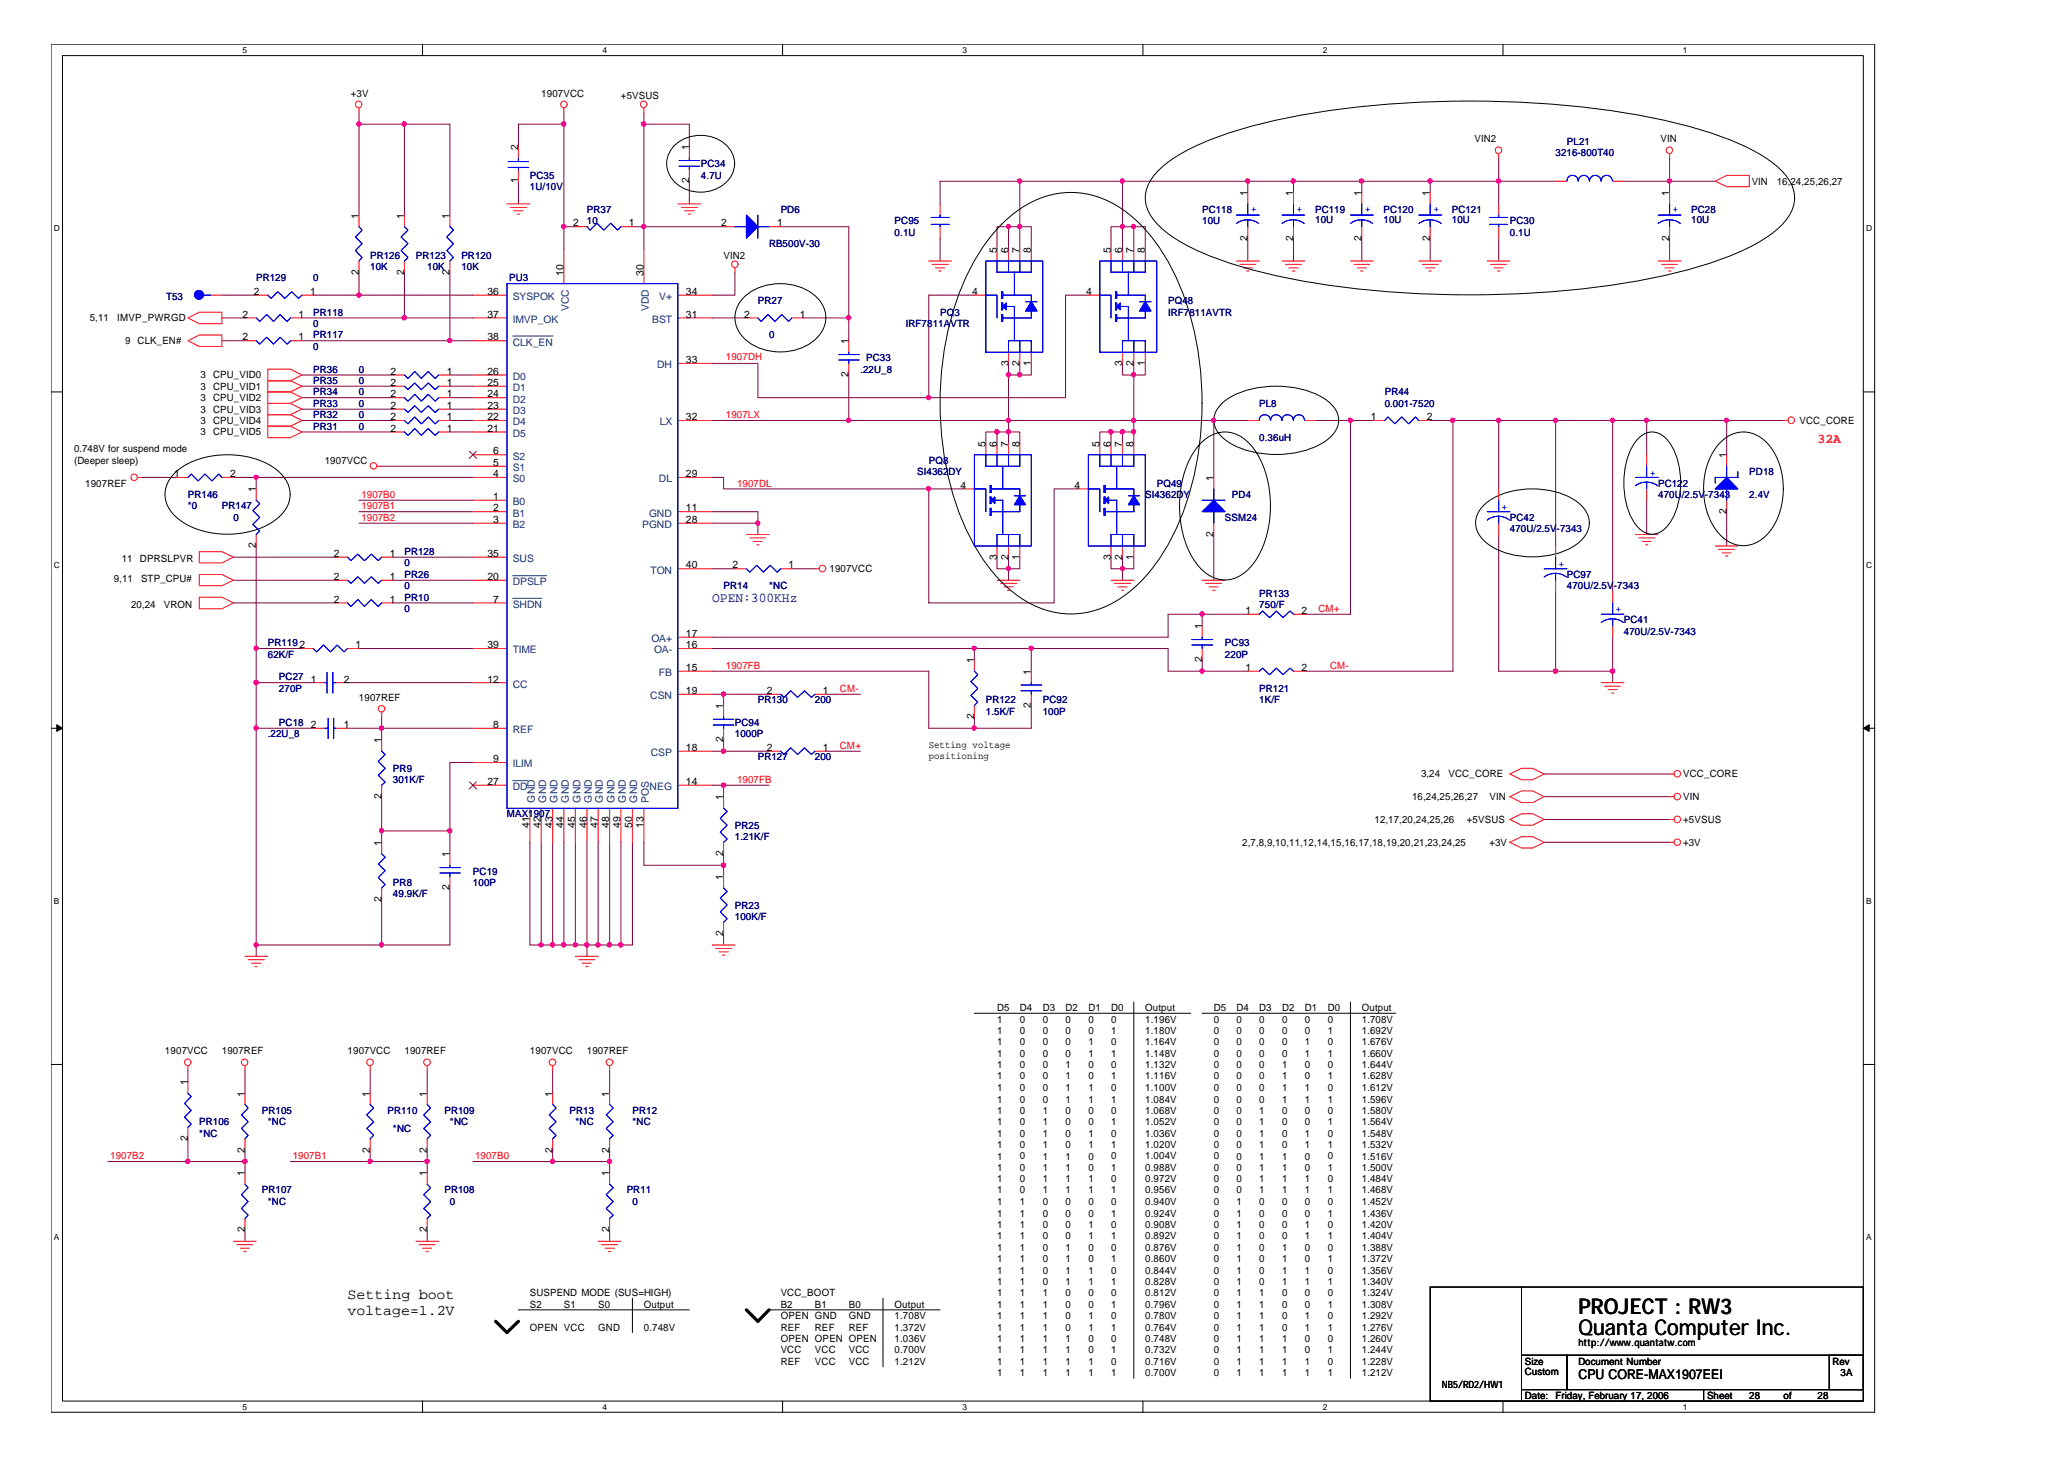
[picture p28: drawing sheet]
<svg xmlns="http://www.w3.org/2000/svg" width="297mm" height="210mm" viewBox="0 0 297 210" stroke-linecap="round" stroke-linejoin="round" font-family="sans-serif">
<defs><g id="words">
<g font-size="3.1">
<text x="227.2" y="189.1">PROJECT : RW3</text>
<text x="227.2" y="192">Quanta Computer Inc.</text>
</g>
<g font-size="2.1">
<text x="50" y="186.9">Setting boot</text>
<text x="50" y="189.2">voltage=1.2V</text>
</g>
<text font-size="1.9" fill="#f00" x="261.6" y="63.8">32A</text>
<text font-size="1.9" fill="#000080" x="102.5" y="86.6">OPEN:300KHz</text>
<text font-size="1.9" x="227.2" y="198.4">CPU CORE-MAX1907EEI</text>
<g font-size="1.5">
<text x="74.6" y="21.6" transform="rotate(-90 74.6 21.6)">2</text>
<text x="99.2" y="21.6" transform="rotate(-90 99.2 21.6)">1</text>
<text x="74.6" y="26.4" transform="rotate(-90 74.6 26.4)">1</text>
<text x="99.2" y="26.4" transform="rotate(-90 99.2 26.4)">2</text>
<text x="179.5" y="28.2" transform="rotate(-90 179.5 28.2)">1</text>
<text x="186.1" y="28.2" transform="rotate(-90 186.1 28.2)">1</text>
<text x="195.9" y="28.2" transform="rotate(-90 195.9 28.2)">1</text>
<text x="205.8" y="28.2" transform="rotate(-90 205.8 28.2)">1</text>
<text x="240.2" y="28.2" transform="rotate(-90 240.2 28.2)">1</text>
<text x="51.6" y="31.5" transform="rotate(-90 51.6 31.5)">1</text>
<text x="58.2" y="31.5" transform="rotate(-90 58.2 31.5)">1</text>
<text x="64.7" y="31.5" transform="rotate(-90 64.7 31.5)">1</text>
<text x="82.5" y="32.6">2</text>
<text x="90.5" y="32.6">1</text>
<text x="103.8" y="32.6">2</text>
<text x="111.8" y="32.6">1</text>
<text x="179.5" y="34.6" transform="rotate(-90 179.5 34.6)">2</text>
<text x="186.1" y="34.6" transform="rotate(-90 186.1 34.6)">2</text>
<text x="195.9" y="34.6" transform="rotate(-90 195.9 34.6)">2</text>
<text x="205.8" y="34.6" transform="rotate(-90 205.8 34.6)">2</text>
<text x="240.2" y="34.6" transform="rotate(-90 240.2 34.6)">2</text>
<text x="51.6" y="39.5" transform="rotate(-90 51.6 39.5)">2</text>
<text x="58.2" y="39.5" transform="rotate(-90 58.2 39.5)">2</text>
<text x="64.7" y="39.5" transform="rotate(-90 64.7 39.5)">2</text>
<text x="81.1" y="39.6" transform="rotate(-90 81.1 39.6)">10</text>
<text x="92.6" y="39.6" transform="rotate(-90 92.6 39.6)">30</text>
<text x="143.4" y="36.4" transform="rotate(-90 143.4 36.4)">5</text>
<text x="145.1" y="36.4" transform="rotate(-90 145.1 36.4)">6</text>
<text x="146.7" y="36.4" transform="rotate(-90 146.7 36.4)">7</text>
<text x="148.4" y="36.4" transform="rotate(-90 148.4 36.4)">8</text>
<text x="159.8" y="36.4" transform="rotate(-90 159.8 36.4)">5</text>
<text x="161.5" y="36.4" transform="rotate(-90 161.5 36.4)">6</text>
<text x="163.1" y="36.4" transform="rotate(-90 163.1 36.4)">7</text>
<text x="164.8" y="36.4" transform="rotate(-90 164.8 36.4)">8</text>
<text x="34.9" y="45.7">2</text>
<text x="36.6" y="42.4">2</text>
<text x="43" y="45.7">1</text>
<text x="44.6" y="42.4">1</text>
<text x="70.1" y="42.4">36</text>
<text x="70.1" y="45.7">37</text>
<text x="98.7" y="42.4">34</text>
<text x="98.7" y="45.7">31</text>
<text x="107.1" y="45.7">2</text>
<text x="115.1" y="45.7">1</text>
<text x="139.9" y="42.4">4</text>
<text x="156.3" y="42.4">4</text>
<text x="34.9" y="49">2</text>
<text x="43" y="49">1</text>
<text x="56.2" y="53.9">2</text>
<text x="64.3" y="53.9">1</text>
<text x="70.1" y="49">38</text>
<text x="70.1" y="53.9">26</text>
<text x="98.7" y="52.2">33</text>
<text x="122.1" y="49.5" transform="rotate(-90 122.1 49.5)">1</text>
<text x="145.1" y="52.7" transform="rotate(-90 145.1 52.7)">3</text>
<text x="146.7" y="52.7" transform="rotate(-90 146.7 52.7)">2</text>
<text x="148.4" y="52.7" transform="rotate(-90 148.4 52.7)">1</text>
<text x="161.5" y="52.7" transform="rotate(-90 161.5 52.7)">3</text>
<text x="163.1" y="52.7" transform="rotate(-90 163.1 52.7)">2</text>
<text x="164.8" y="52.7" transform="rotate(-90 164.8 52.7)">1</text>
<text x="56.2" y="55.5">2</text>
<text x="56.2" y="58.8">2</text>
<text x="56.2" y="57.2">2</text>
<text x="64.3" y="55.5">1</text>
<text x="64.3" y="58.8">1</text>
<text x="64.3" y="57.2">1</text>
<text x="70.1" y="55.5">25</text>
<text x="70.1" y="57.2">24</text>
<text x="70.1" y="58.8">23</text>
<text x="122.1" y="54.3" transform="rotate(-90 122.1 54.3)">2</text>
<text x="56.2" y="62.1">2</text>
<text x="56.2" y="60.5">2</text>
<text x="64.3" y="62.1">1</text>
<text x="64.3" y="60.5">1</text>
<text x="70.1" y="62.1">21</text>
<text x="70.1" y="60.5">22</text>
<text x="71" y="65.4">6</text>
<text x="98.7" y="60.5">32</text>
<text x="141.8" y="64.3" transform="rotate(-90 141.8 64.3)">5</text>
<text x="143.4" y="64.3" transform="rotate(-90 143.4 64.3)">6</text>
<text x="145.1" y="64.3" transform="rotate(-90 145.1 64.3)">7</text>
<text x="146.7" y="64.3" transform="rotate(-90 146.7 64.3)">8</text>
<text x="158.2" y="64.3" transform="rotate(-90 158.2 64.3)">5</text>
<text x="159.8" y="64.3" transform="rotate(-90 159.8 64.3)">6</text>
<text x="161.5" y="64.3" transform="rotate(-90 161.5 64.3)">7</text>
<text x="163.1" y="64.3" transform="rotate(-90 163.1 64.3)">8</text>
<text x="197.3" y="60.5">1</text>
<text x="205.3" y="60.5">2</text>
<text x="248.5" y="65.9" transform="rotate(-90 248.5 65.9)">1</text>
<text x="25.1" y="68.6">1</text>
<text x="33.1" y="68.6">2</text>
<text x="36.8" y="70.8" transform="rotate(-90 36.8 70.8)">1</text>
<text x="71" y="67">5</text>
<text x="71" y="68.6">4</text>
<text x="71" y="71.9">1</text>
<text x="98.7" y="68.6">29</text>
<text x="138.2" y="70.3">4</text>
<text x="154.6" y="70.3">4</text>
<text x="174.6" y="69.2" transform="rotate(-90 174.6 69.2)">1</text>
<text x="71" y="75.2">3</text>
<text x="71" y="73.6">2</text>
<text x="98.7" y="73.6">11</text>
<text x="98.7" y="75.2">28</text>
<text x="174.6" y="77.3" transform="rotate(-90 174.6 77.3)">2</text>
<text x="248.5" y="74" transform="rotate(-90 248.5 74)">2</text>
<text x="36.8" y="78.9" transform="rotate(-90 36.8 78.9)">2</text>
<text x="48" y="83.4">2</text>
<text x="48" y="80.1">2</text>
<text x="56.1" y="83.4">1</text>
<text x="56.1" y="80.1">1</text>
<text x="70.1" y="83.4">20</text>
<text x="70.1" y="80.1">35</text>
<text x="98.7" y="81.8">40</text>
<text x="105.4" y="81.8">2</text>
<text x="113.5" y="81.8">1</text>
<text x="143.4" y="80.5" transform="rotate(-90 143.4 80.5)">3</text>
<text x="145.1" y="80.5" transform="rotate(-90 145.1 80.5)">2</text>
<text x="146.7" y="80.5" transform="rotate(-90 146.7 80.5)">1</text>
<text x="159.8" y="80.5" transform="rotate(-90 159.8 80.5)">3</text>
<text x="161.5" y="80.5" transform="rotate(-90 161.5 80.5)">2</text>
<text x="163.1" y="80.5" transform="rotate(-90 163.1 80.5)">1</text>
<text x="48" y="86.7">2</text>
<text x="56.1" y="86.7">1</text>
<text x="71" y="86.7">7</text>
<text x="179.2" y="88.3">1</text>
<text x="187.3" y="88.3">2</text>
<text x="51.2" y="93.3">1</text>
<text x="70.1" y="93.3">39</text>
<text x="98.7" y="91.6">17</text>
<text x="98.7" y="93.3">16</text>
<text x="140.2" y="95.4" transform="rotate(-90 140.2 95.4)">1</text>
<text x="173" y="95.3" transform="rotate(-90 173 95.3)">2</text>
<text x="173" y="90.5" transform="rotate(-90 173 90.5)">1</text>
<text x="44.7" y="98.2">1</text>
<text x="49.5" y="98.2">2</text>
<text x="70.1" y="98.2">12</text>
<text x="98.7" y="99.8">19</text>
<text x="98.7" y="96.5">15</text>
<text x="110.4" y="99.8">2</text>
<text x="118.4" y="99.8">1</text>
<text x="148.4" y="101.9" transform="rotate(-90 148.4 101.9)">2</text>
<text x="148.4" y="97.1" transform="rotate(-90 148.4 97.1)">1</text>
<text x="179.2" y="96.5">1</text>
<text x="187.3" y="96.5">2</text>
<text x="44.7" y="104.7">2</text>
<text x="49.5" y="104.7">1</text>
<text x="54.9" y="106.9" transform="rotate(-90 54.9 106.9)">1</text>
<text x="71" y="104.7">8</text>
<text x="104.1" y="106.8" transform="rotate(-90 104.1 106.8)">2</text>
<text x="104.1" y="102" transform="rotate(-90 104.1 102)">1</text>
<text x="140.2" y="103.5" transform="rotate(-90 140.2 103.5)">2</text>
<text x="70.1" y="112.9">27</text>
<text x="71" y="109.7">9</text>
<text x="98.7" y="108">18</text>
<text x="98.7" y="112.9">14</text>
<text x="110.4" y="108">2</text>
<text x="118.4" y="108">1</text>
<text x="54.9" y="115" transform="rotate(-90 54.9 115)">2</text>
<text x="76.2" y="119.1" transform="rotate(-90 76.2 119.1)">41</text>
<text x="77.8" y="119.1" transform="rotate(-90 77.8 119.1)">42</text>
<text x="79.5" y="119.1" transform="rotate(-90 79.5 119.1)">43</text>
<text x="81.1" y="119.1" transform="rotate(-90 81.1 119.1)">44</text>
<text x="82.8" y="119.1" transform="rotate(-90 82.8 119.1)">45</text>
<text x="84.4" y="119.1" transform="rotate(-90 84.4 119.1)">46</text>
<text x="86" y="119.1" transform="rotate(-90 86 119.1)">47</text>
<text x="87.7" y="119.1" transform="rotate(-90 87.7 119.1)">48</text>
<text x="89.3" y="119.1" transform="rotate(-90 89.3 119.1)">49</text>
<text x="91" y="119.1" transform="rotate(-90 91 119.1)">50</text>
<text x="92.6" y="119.1" transform="rotate(-90 92.6 119.1)">13</text>
<text x="104.1" y="115.1" transform="rotate(-90 104.1 115.1)">1</text>
<text x="54.9" y="121.7" transform="rotate(-90 54.9 121.7)">1</text>
<text x="64.7" y="123.3" transform="rotate(-90 64.7 123.3)">1</text>
<text x="104.1" y="123.2" transform="rotate(-90 104.1 123.2)">2</text>
<text x="54.9" y="129.8" transform="rotate(-90 54.9 129.8)">2</text>
<text x="64.7" y="128.1" transform="rotate(-90 64.7 128.1)">2</text>
<text x="104.1" y="126.6" transform="rotate(-90 104.1 126.6)">1</text>
<text x="104.1" y="134.7" transform="rotate(-90 104.1 134.7)">2</text>
<text x="27" y="156.1" transform="rotate(-90 27 156.1)">1</text>
<text x="35.2" y="157.8" transform="rotate(-90 35.2 157.8)">1</text>
<text x="53.2" y="157.8" transform="rotate(-90 53.2 157.8)">1</text>
<text x="61.4" y="157.8" transform="rotate(-90 61.4 157.8)">1</text>
<text x="79.5" y="157.8" transform="rotate(-90 79.5 157.8)">1</text>
<text x="87.7" y="157.8" transform="rotate(-90 87.7 157.8)">1</text>
<text x="27" y="164.2" transform="rotate(-90 27 164.2)">2</text>
<text x="35.2" y="165.8" transform="rotate(-90 35.2 165.8)">2</text>
<text x="53.2" y="165.8" transform="rotate(-90 53.2 165.8)">2</text>
<text x="61.4" y="165.8" transform="rotate(-90 61.4 165.8)">2</text>
<text x="79.5" y="165.8" transform="rotate(-90 79.5 165.8)">2</text>
<text x="87.7" y="165.8" transform="rotate(-90 87.7 165.8)">2</text>
<text x="35.2" y="169.2" transform="rotate(-90 35.2 169.2)">1</text>
<text x="61.4" y="169.2" transform="rotate(-90 61.4 169.2)">1</text>
<text x="87.7" y="169.2" transform="rotate(-90 87.7 169.2)">1</text>
<text x="35.2" y="177.3" transform="rotate(-90 35.2 177.3)">2</text>
<text x="61.4" y="177.3" transform="rotate(-90 61.4 177.3)">2</text>
<text x="87.7" y="177.3" transform="rotate(-90 87.7 177.3)">2</text>
</g>
<g font-size="1.5" fill="#004080">
<text x="73.8" y="43.2">SYSPOK</text>
<text x="73.8" y="46.4">IMVP_OK</text>
<text x="81.8" y="44.8" transform="rotate(-90 81.8 44.8)">VCC</text>
<text x="93.4" y="44.8" transform="rotate(-90 93.4 44.8)">VDD</text>
<text x="93.9" y="46.4">BST</text>
<text x="94.9" y="43.2">V+</text>
<text x="73.8" y="49.7">CLK_EN</text>
<text x="94.6" y="53">DH</text>
<text x="73.8" y="54.7">D0</text>
<text x="73.8" y="56.3">D1</text>
<text x="73.8" y="57.9">D2</text>
<text x="73.8" y="59.6">D3</text>
<text x="73.8" y="62.8">D5</text>
<text x="73.8" y="61.2">D4</text>
<text x="95" y="61.2">LX</text>
<text x="73.8" y="66.1">S2</text>
<text x="73.8" y="67.8">S1</text>
<text x="73.8" y="69.4">S0</text>
<text x="94.8" y="69.4">DL</text>
<text x="73.8" y="76">B2</text>
<text x="73.8" y="74.3">B1</text>
<text x="73.8" y="72.7">B0</text>
<text x="92.4" y="76">PGND</text>
<text x="93.4" y="74.3">GND</text>
<text x="73.8" y="80.9">SUS</text>
<text x="93.6" y="82.5">TON</text>
<text x="73.8" y="84.2">DPSLP</text>
<text x="73.8" y="87.5">SHDN</text>
<text x="73.8" y="94">TIME</text>
<text x="93.7" y="92.4">OA+</text>
<text x="94.1" y="94">OA-</text>
<text x="73.8" y="98.9">CC</text>
<text x="93.6" y="100.6">CSN</text>
<text x="94.8" y="97.3">FB</text>
<text x="73.8" y="105.5">REF</text>
<text x="73.8" y="110.4">ILIM</text>
<text x="73.8" y="113.7">DD</text>
<text x="93.5" y="113.7">NEG</text>
<text x="93.7" y="108.8">CSP</text>
<text x="77" y="115.5" transform="rotate(-90 77 115.5)">GND</text>
<text x="78.6" y="115.5" transform="rotate(-90 78.6 115.5)">GND</text>
<text x="80.2" y="115.5" transform="rotate(-90 80.2 115.5)">GND</text>
<text x="81.8" y="115.5" transform="rotate(-90 81.8 115.5)">GND</text>
<text x="83.5" y="115.5" transform="rotate(-90 83.5 115.5)">GND</text>
<text x="85.2" y="115.5" transform="rotate(-90 85.2 115.5)">GND</text>
<text x="86.8" y="115.5" transform="rotate(-90 86.8 115.5)">GND</text>
<text x="88.5" y="115.5" transform="rotate(-90 88.5 115.5)">GND</text>
<text x="90.1" y="115.5" transform="rotate(-90 90.1 115.5)">GND</text>
<text x="91.7" y="115.5" transform="rotate(-90 91.7 115.5)">GND</text>
<text x="93.4" y="115.5" transform="rotate(-90 93.4 115.5)">POS</text>
</g>
<g font-size="1.4">
<text x="50.5" y="13.9">+3V</text>
<text x="77.9" y="13.9">1907VCC</text>
<text x="89.4" y="14.3">+5VSUS</text>
<text x="212.2" y="20.5">VIN2</text>
<text x="239" y="20.5">VIN</text>
<text x="252.1" y="26.6">VIN</text>
<text x="255.7" y="26.6">16,24,25,26,27</text>
<text x="104.1" y="37.2">VIN2</text>
<text x="12.9" y="46.2">5,11</text>
<text x="16.9" y="46.2">IMVP_PWRGD</text>
<text x="18" y="49.5">9 CLK_EN#</text>
<text x="28.8" y="56.1">3</text>
<text x="28.8" y="54.4">3</text>
<text x="28.8" y="59.4">3</text>
<text x="28.8" y="57.7">3</text>
<text x="30.7" y="56.1">CPU_VID1</text>
<text x="30.7" y="54.4">CPU_VID0</text>
<text x="30.7" y="59.4">CPU_VID3</text>
<text x="30.7" y="57.7">CPU_VID2</text>
<text x="10.7" y="65.1">0.748V for suspend mode</text>
<text x="28.8" y="61">3</text>
<text x="28.8" y="62.6">3</text>
<text x="30.7" y="61">CPU_VID4</text>
<text x="30.7" y="62.6">CPU_VID5</text>
<text x="259" y="61">VCC_CORE</text>
<text x="10.7" y="66.8">(Deeper sleep)</text>
<text x="12.3" y="70">1907REF</text>
<text x="46.7" y="66.7">1907VCC</text>
<text x="16.4" y="83.8">9,11</text>
<text x="17.5" y="80.9">11</text>
<text x="20.1" y="80.9">DPRSLPVR</text>
<text x="20.3" y="83.8">STP_CPU#</text>
<text x="119.4" y="82.3">1907VCC</text>
<text x="18.9" y="87.4">20,24</text>
<text x="23.6" y="87.4">VRON</text>
<text x="51.7" y="100.9">1907REF</text>
<text x="133.7" y="107.6">Setting voltage</text>
<text x="133.7" y="109.2">positioning</text>
<text x="204.5" y="111.8">3,24</text>
<text x="208.4" y="111.8">VCC_CORE</text>
<text x="242.2" y="111.8">VCC_CORE</text>
<text x="197.8" y="118.4">12,17,20,24,25,26</text>
<text x="203.2" y="115.1">16,24,25,26,27</text>
<text x="211.1" y="118.4">+5VSUS</text>
<text x="214.4" y="115.1">VIN</text>
<text x="242.2" y="115.1">VIN</text>
<text x="242.2" y="118.4">+5VSUS</text>
<text x="178.8" y="121.7">2,7,8,9,10,11,12,14,15,16,17,18,19,20,21,23,24,25</text>
<text x="214.4" y="121.7">+3V</text>
<text x="242.2" y="121.7">+3V</text>
<text x="143.5" y="147.1">1</text>
<text x="143.5" y="148.8">1</text>
<text x="143.5" y="145.5">D5</text>
<text x="146.8" y="148.8">0</text>
<text x="146.8" y="147.1">0</text>
<text x="146.8" y="145.5">D4</text>
<text x="150.1" y="145.5">D3</text>
<text x="150.1" y="148.8">0</text>
<text x="150.1" y="147.1">0</text>
<text x="153.3" y="148.8">0</text>
<text x="153.3" y="145.5">D2</text>
<text x="153.3" y="147.1">0</text>
<text x="156.6" y="145.5">D1</text>
<text x="156.6" y="147.1">0</text>
<text x="156.6" y="148.8">0</text>
<text x="159.9" y="148.8">1</text>
<text x="159.9" y="145.5">D0</text>
<text x="159.9" y="147.1">0</text>
<text x="164.8" y="147.1">1.196V</text>
<text x="164.8" y="145.5">Output</text>
<text x="164.8" y="148.8">1.180V</text>
<text x="174.7" y="148.8">0</text>
<text x="174.7" y="145.5">D5</text>
<text x="174.7" y="147.1">0</text>
<text x="177.9" y="148.8">0</text>
<text x="177.9" y="145.5">D4</text>
<text x="177.9" y="147.1">0</text>
<text x="181.2" y="148.8">0</text>
<text x="181.2" y="145.5">D3</text>
<text x="181.2" y="147.1">0</text>
<text x="184.5" y="147.1">0</text>
<text x="184.5" y="145.5">D2</text>
<text x="184.5" y="148.8">0</text>
<text x="187.8" y="148.8">0</text>
<text x="187.8" y="147.1">0</text>
<text x="187.8" y="145.5">D1</text>
<text x="191.1" y="147.1">0</text>
<text x="191.1" y="145.5">D0</text>
<text x="191.1" y="148.8">1</text>
<text x="196" y="145.5">Output</text>
<text x="196" y="148.8">1.692V</text>
<text x="196" y="147.1">1.708V</text>
<text x="23.7" y="151.7">1907VCC</text>
<text x="31.9" y="151.7">1907REF</text>
<text x="50" y="151.7">1907VCC</text>
<text x="58.2" y="151.7">1907REF</text>
<text x="76.3" y="151.7">1907VCC</text>
<text x="84.5" y="151.7">1907REF</text>
<text x="143.5" y="150.4">1</text>
<text x="143.5" y="155.3">1</text>
<text x="143.5" y="153.7">1</text>
<text x="143.5" y="152">1</text>
<text x="146.8" y="153.7">0</text>
<text x="146.8" y="152">0</text>
<text x="146.8" y="150.4">0</text>
<text x="146.8" y="155.3">0</text>
<text x="150.1" y="152">0</text>
<text x="150.1" y="150.4">0</text>
<text x="150.1" y="153.7">0</text>
<text x="150.1" y="155.3">0</text>
<text x="153.3" y="150.4">0</text>
<text x="153.3" y="155.3">1</text>
<text x="153.3" y="153.7">1</text>
<text x="153.3" y="152">0</text>
<text x="156.6" y="150.4">1</text>
<text x="156.6" y="155.3">0</text>
<text x="156.6" y="153.7">0</text>
<text x="156.6" y="152">1</text>
<text x="159.9" y="152">1</text>
<text x="159.9" y="153.7">0</text>
<text x="159.9" y="150.4">0</text>
<text x="159.9" y="155.3">1</text>
<text x="164.8" y="150.4">1.164V</text>
<text x="164.8" y="153.7">1.132V</text>
<text x="164.8" y="152">1.148V</text>
<text x="164.8" y="155.3">1.116V</text>
<text x="174.7" y="155.3">0</text>
<text x="174.7" y="152">0</text>
<text x="174.7" y="150.4">0</text>
<text x="174.7" y="153.7">0</text>
<text x="177.9" y="150.4">0</text>
<text x="177.9" y="152">0</text>
<text x="177.9" y="155.3">0</text>
<text x="177.9" y="153.7">0</text>
<text x="181.2" y="150.4">0</text>
<text x="181.2" y="152">0</text>
<text x="181.2" y="153.7">0</text>
<text x="181.2" y="155.3">0</text>
<text x="184.5" y="150.4">0</text>
<text x="184.5" y="155.3">1</text>
<text x="184.5" y="152">0</text>
<text x="184.5" y="153.7">1</text>
<text x="187.8" y="152">1</text>
<text x="187.8" y="155.3">0</text>
<text x="187.8" y="150.4">1</text>
<text x="187.8" y="153.7">0</text>
<text x="191.1" y="155.3">1</text>
<text x="191.1" y="152">1</text>
<text x="191.1" y="150.4">0</text>
<text x="191.1" y="153.7">0</text>
<text x="196" y="150.4">1.676V</text>
<text x="196" y="152">1.660V</text>
<text x="196" y="155.3">1.628V</text>
<text x="196" y="153.7">1.644V</text>
<text x="143.5" y="158.6">1</text>
<text x="143.5" y="161.9">1</text>
<text x="143.5" y="160.2">1</text>
<text x="143.5" y="157">1</text>
<text x="146.8" y="160.2">0</text>
<text x="146.8" y="157">0</text>
<text x="146.8" y="161.9">0</text>
<text x="146.8" y="158.6">0</text>
<text x="150.1" y="158.6">0</text>
<text x="150.1" y="160.2">1</text>
<text x="150.1" y="157">0</text>
<text x="150.1" y="161.9">1</text>
<text x="153.3" y="160.2">0</text>
<text x="153.3" y="157">1</text>
<text x="153.3" y="158.6">1</text>
<text x="153.3" y="161.9">0</text>
<text x="156.6" y="157">1</text>
<text x="156.6" y="160.2">0</text>
<text x="156.6" y="158.6">1</text>
<text x="156.6" y="161.9">0</text>
<text x="159.9" y="160.2">0</text>
<text x="159.9" y="161.9">1</text>
<text x="159.9" y="158.6">1</text>
<text x="159.9" y="157">0</text>
<text x="164.8" y="161.9">1.052V</text>
<text x="164.8" y="158.6">1.084V</text>
<text x="164.8" y="157">1.100V</text>
<text x="164.8" y="160.2">1.068V</text>
<text x="174.7" y="160.2">0</text>
<text x="174.7" y="158.6">0</text>
<text x="174.7" y="157">0</text>
<text x="174.7" y="161.9">0</text>
<text x="177.9" y="157">0</text>
<text x="177.9" y="161.9">0</text>
<text x="177.9" y="160.2">0</text>
<text x="177.9" y="158.6">0</text>
<text x="181.2" y="157">0</text>
<text x="181.2" y="158.6">0</text>
<text x="181.2" y="161.9">1</text>
<text x="181.2" y="160.2">1</text>
<text x="184.5" y="161.9">0</text>
<text x="184.5" y="158.6">1</text>
<text x="184.5" y="160.2">0</text>
<text x="184.5" y="157">1</text>
<text x="187.8" y="160.2">0</text>
<text x="187.8" y="158.6">1</text>
<text x="187.8" y="161.9">0</text>
<text x="187.8" y="157">1</text>
<text x="191.1" y="158.6">1</text>
<text x="191.1" y="160.2">0</text>
<text x="191.1" y="161.9">1</text>
<text x="191.1" y="157">0</text>
<text x="196" y="160.2">1.580V</text>
<text x="196" y="158.6">1.596V</text>
<text x="196" y="157">1.612V</text>
<text x="196" y="161.9">1.564V</text>
<text x="143.5" y="163.5">1</text>
<text x="143.5" y="165.2">1</text>
<text x="143.5" y="166.8">1</text>
<text x="146.8" y="163.5">0</text>
<text x="146.8" y="166.8">0</text>
<text x="146.8" y="165.2">0</text>
<text x="150.1" y="163.5">1</text>
<text x="150.1" y="166.8">1</text>
<text x="150.1" y="165.2">1</text>
<text x="153.3" y="163.5">0</text>
<text x="153.3" y="166.8">1</text>
<text x="153.3" y="165.2">0</text>
<text x="156.6" y="163.5">1</text>
<text x="156.6" y="166.8">0</text>
<text x="156.6" y="165.2">1</text>
<text x="159.9" y="166.8">0</text>
<text x="159.9" y="165.2">1</text>
<text x="159.9" y="163.5">0</text>
<text x="164.8" y="165.2">1.020V</text>
<text x="164.8" y="163.5">1.036V</text>
<text x="164.8" y="166.8">1.004V</text>
<text x="174.7" y="165.2">0</text>
<text x="174.7" y="166.8">0</text>
<text x="174.7" y="163.5">0</text>
<text x="177.9" y="163.5">0</text>
<text x="177.9" y="166.8">0</text>
<text x="177.9" y="165.2">0</text>
<text x="181.2" y="163.5">1</text>
<text x="181.2" y="166.8">1</text>
<text x="181.2" y="165.2">1</text>
<text x="184.5" y="163.5">0</text>
<text x="184.5" y="165.2">0</text>
<text x="184.5" y="166.8">1</text>
<text x="187.8" y="163.5">1</text>
<text x="187.8" y="165.2">1</text>
<text x="187.8" y="166.8">0</text>
<text x="191.1" y="166.8">0</text>
<text x="191.1" y="163.5">0</text>
<text x="191.1" y="165.2">1</text>
<text x="196" y="163.5">1.548V</text>
<text x="196" y="165.2">1.532V</text>
<text x="196" y="166.8">1.516V</text>
<text x="143.5" y="171.7">1</text>
<text x="143.5" y="168.4">1</text>
<text x="143.5" y="173.4">1</text>
<text x="143.5" y="170.1">1</text>
<text x="146.8" y="168.4">0</text>
<text x="146.8" y="170.1">0</text>
<text x="146.8" y="173.4">1</text>
<text x="146.8" y="171.7">0</text>
<text x="150.1" y="173.4">0</text>
<text x="150.1" y="170.1">1</text>
<text x="150.1" y="171.7">1</text>
<text x="150.1" y="168.4">1</text>
<text x="153.3" y="173.4">0</text>
<text x="153.3" y="170.1">1</text>
<text x="153.3" y="168.4">1</text>
<text x="153.3" y="171.7">1</text>
<text x="156.6" y="173.4">0</text>
<text x="156.6" y="168.4">0</text>
<text x="156.6" y="171.7">1</text>
<text x="156.6" y="170.1">1</text>
<text x="159.9" y="170.1">0</text>
<text x="159.9" y="168.4">1</text>
<text x="159.9" y="173.4">0</text>
<text x="159.9" y="171.7">1</text>
<text x="164.8" y="171.7">0.956V</text>
<text x="164.8" y="173.4">0.940V</text>
<text x="164.8" y="168.4">0.988V</text>
<text x="164.8" y="170.1">0.972V</text>
<text x="174.7" y="170.1">0</text>
<text x="174.7" y="173.4">0</text>
<text x="174.7" y="168.4">0</text>
<text x="174.7" y="171.7">0</text>
<text x="177.9" y="171.7">0</text>
<text x="177.9" y="168.4">0</text>
<text x="177.9" y="173.4">1</text>
<text x="177.9" y="170.1">0</text>
<text x="181.2" y="173.4">0</text>
<text x="181.2" y="170.1">1</text>
<text x="181.2" y="171.7">1</text>
<text x="181.2" y="168.4">1</text>
<text x="184.5" y="170.1">1</text>
<text x="184.5" y="168.4">1</text>
<text x="184.5" y="173.4">0</text>
<text x="184.5" y="171.7">1</text>
<text x="187.8" y="171.7">1</text>
<text x="187.8" y="168.4">0</text>
<text x="187.8" y="170.1">1</text>
<text x="187.8" y="173.4">0</text>
<text x="191.1" y="170.1">0</text>
<text x="191.1" y="173.4">0</text>
<text x="191.1" y="171.7">1</text>
<text x="191.1" y="168.4">1</text>
<text x="196" y="173.4">1.452V</text>
<text x="196" y="168.4">1.500V</text>
<text x="196" y="170.1">1.484V</text>
<text x="196" y="171.7">1.468V</text>
<text x="143.5" y="179.9">1</text>
<text x="143.5" y="176.6">1</text>
<text x="143.5" y="175">1</text>
<text x="143.5" y="178.3">1</text>
<text x="146.8" y="178.3">1</text>
<text x="146.8" y="179.9">1</text>
<text x="146.8" y="176.6">1</text>
<text x="146.8" y="175">1</text>
<text x="150.1" y="176.6">0</text>
<text x="150.1" y="178.3">0</text>
<text x="150.1" y="175">0</text>
<text x="150.1" y="179.9">0</text>
<text x="153.3" y="175">0</text>
<text x="153.3" y="178.3">0</text>
<text x="153.3" y="176.6">0</text>
<text x="153.3" y="179.9">1</text>
<text x="156.6" y="179.9">0</text>
<text x="156.6" y="176.6">1</text>
<text x="156.6" y="175">0</text>
<text x="156.6" y="178.3">1</text>
<text x="159.9" y="175">1</text>
<text x="159.9" y="179.9">0</text>
<text x="159.9" y="176.6">0</text>
<text x="159.9" y="178.3">1</text>
<text x="164.8" y="175">0.924V</text>
<text x="164.8" y="176.6">0.908V</text>
<text x="164.8" y="179.9">0.876V</text>
<text x="164.8" y="178.3">0.892V</text>
<text x="174.7" y="179.9">0</text>
<text x="174.7" y="175">0</text>
<text x="174.7" y="176.6">0</text>
<text x="174.7" y="178.3">0</text>
<text x="177.9" y="178.3">1</text>
<text x="177.9" y="176.6">1</text>
<text x="177.9" y="179.9">1</text>
<text x="177.9" y="175">1</text>
<text x="181.2" y="175">0</text>
<text x="181.2" y="178.3">0</text>
<text x="181.2" y="179.9">0</text>
<text x="181.2" y="176.6">0</text>
<text x="184.5" y="175">0</text>
<text x="184.5" y="176.6">0</text>
<text x="184.5" y="178.3">0</text>
<text x="184.5" y="179.9">1</text>
<text x="187.8" y="178.3">1</text>
<text x="187.8" y="176.6">1</text>
<text x="187.8" y="179.9">0</text>
<text x="187.8" y="175">0</text>
<text x="191.1" y="176.6">0</text>
<text x="191.1" y="179.9">0</text>
<text x="191.1" y="178.3">1</text>
<text x="191.1" y="175">1</text>
<text x="196" y="178.3">1.404V</text>
<text x="196" y="176.6">1.420V</text>
<text x="196" y="179.9">1.388V</text>
<text x="196" y="175">1.436V</text>
<text x="143.5" y="181.6">1</text>
<text x="143.5" y="184.8">1</text>
<text x="143.5" y="183.2">1</text>
<text x="146.8" y="184.8">1</text>
<text x="146.8" y="183.2">1</text>
<text x="146.8" y="181.6">1</text>
<text x="150.1" y="181.6">0</text>
<text x="150.1" y="184.8">0</text>
<text x="150.1" y="183.2">0</text>
<text x="153.3" y="183.2">1</text>
<text x="153.3" y="181.6">1</text>
<text x="153.3" y="184.8">1</text>
<text x="156.6" y="181.6">0</text>
<text x="156.6" y="183.2">1</text>
<text x="156.6" y="184.8">1</text>
<text x="159.9" y="181.6">1</text>
<text x="159.9" y="184.8">1</text>
<text x="159.9" y="183.2">0</text>
<text x="164.8" y="181.6">0.860V</text>
<text x="164.8" y="183.2">0.844V</text>
<text x="164.8" y="184.8">0.828V</text>
<text x="174.7" y="184.8">0</text>
<text x="174.7" y="181.6">0</text>
<text x="174.7" y="183.2">0</text>
<text x="177.9" y="181.6">1</text>
<text x="177.9" y="184.8">1</text>
<text x="177.9" y="183.2">1</text>
<text x="181.2" y="183.2">0</text>
<text x="181.2" y="184.8">0</text>
<text x="181.2" y="181.6">0</text>
<text x="184.5" y="184.8">1</text>
<text x="184.5" y="183.2">1</text>
<text x="184.5" y="181.6">1</text>
<text x="187.8" y="183.2">1</text>
<text x="187.8" y="184.8">1</text>
<text x="187.8" y="181.6">0</text>
<text x="191.1" y="181.6">1</text>
<text x="191.1" y="183.2">0</text>
<text x="191.1" y="184.8">1</text>
<text x="196" y="184.8">1.340V</text>
<text x="196" y="183.2">1.356V</text>
<text x="196" y="181.6">1.372V</text>
<text x="76.3" y="188.1">S2</text>
<text x="76.3" y="186.5">SUSPEND MODE (SUS=HIGH)</text>
<text x="76.3" y="191.4">OPEN VCC</text>
<text x="81.2" y="188.1">S1</text>
<text x="86.1" y="191.4">GND</text>
<text x="86.1" y="188.1">S0</text>
<text x="92.7" y="188.1">Output</text>
<text x="92.7" y="191.4">0.748V</text>
<text x="112.3" y="189.8">OPEN GND</text>
<text x="112.3" y="186.5">VCC_BOOT</text>
<text x="112.3" y="188.1">B2</text>
<text x="112.3" y="191.4">REF</text>
<text x="117.3" y="188.1">B1</text>
<text x="117.3" y="191.4">REF</text>
<text x="122.1" y="191.4">REF</text>
<text x="122.1" y="188.1">B0</text>
<text x="122.1" y="189.8">GND</text>
<text x="128.8" y="189.8">1.708V</text>
<text x="128.8" y="191.4">1.372V</text>
<text x="128.8" y="188.1">Output</text>
<text x="143.5" y="188.1">1</text>
<text x="143.5" y="186.5">1</text>
<text x="143.5" y="191.4">1</text>
<text x="143.5" y="189.8">1</text>
<text x="146.8" y="188.1">1</text>
<text x="146.8" y="189.8">1</text>
<text x="146.8" y="186.5">1</text>
<text x="146.8" y="191.4">1</text>
<text x="150.1" y="189.8">1</text>
<text x="150.1" y="186.5">1</text>
<text x="150.1" y="188.1">1</text>
<text x="150.1" y="191.4">1</text>
<text x="153.3" y="188.1">0</text>
<text x="153.3" y="189.8">0</text>
<text x="153.3" y="191.4">0</text>
<text x="153.3" y="186.5">0</text>
<text x="156.6" y="188.1">0</text>
<text x="156.6" y="191.4">1</text>
<text x="156.6" y="186.5">0</text>
<text x="156.6" y="189.8">1</text>
<text x="159.9" y="188.1">1</text>
<text x="159.9" y="189.8">0</text>
<text x="159.9" y="191.4">1</text>
<text x="159.9" y="186.5">0</text>
<text x="164.8" y="186.5">0.812V</text>
<text x="164.8" y="189.8">0.780V</text>
<text x="164.8" y="191.4">0.764V</text>
<text x="164.8" y="188.1">0.796V</text>
<text x="174.7" y="188.1">0</text>
<text x="174.7" y="191.4">0</text>
<text x="174.7" y="189.8">0</text>
<text x="174.7" y="186.5">0</text>
<text x="177.9" y="186.5">1</text>
<text x="177.9" y="188.1">1</text>
<text x="177.9" y="189.8">1</text>
<text x="177.9" y="191.4">1</text>
<text x="181.2" y="189.8">1</text>
<text x="181.2" y="188.1">1</text>
<text x="181.2" y="186.5">1</text>
<text x="181.2" y="191.4">1</text>
<text x="184.5" y="191.4">0</text>
<text x="184.5" y="188.1">0</text>
<text x="184.5" y="186.5">0</text>
<text x="184.5" y="189.8">0</text>
<text x="187.8" y="188.1">0</text>
<text x="187.8" y="186.5">0</text>
<text x="187.8" y="189.8">1</text>
<text x="187.8" y="191.4">1</text>
<text x="191.1" y="186.5">0</text>
<text x="191.1" y="189.8">0</text>
<text x="191.1" y="188.1">1</text>
<text x="191.1" y="191.4">1</text>
<text x="196" y="188.1">1.308V</text>
<text x="196" y="191.4">1.276V</text>
<text x="196" y="189.8">1.292V</text>
<text x="196" y="186.5">1.324V</text>
<text x="112.3" y="194.7">VCC</text>
<text x="112.3" y="193">OPEN OPEN OPEN</text>
<text x="112.3" y="196.3">REF</text>
<text x="117.3" y="196.3">VCC</text>
<text x="117.3" y="194.7">VCC</text>
<text x="122.1" y="194.7">VCC</text>
<text x="122.1" y="196.3">VCC</text>
<text x="128.8" y="196.3">1.212V</text>
<text x="128.8" y="193">1.036V</text>
<text x="128.8" y="194.7">0.700V</text>
<text x="143.5" y="193">1</text>
<text x="143.5" y="194.7">1</text>
<text x="143.5" y="198">1</text>
<text x="143.5" y="196.3">1</text>
<text x="146.8" y="194.7">1</text>
<text x="146.8" y="196.3">1</text>
<text x="146.8" y="198">1</text>
<text x="146.8" y="193">1</text>
<text x="150.1" y="198">1</text>
<text x="150.1" y="194.7">1</text>
<text x="150.1" y="196.3">1</text>
<text x="150.1" y="193">1</text>
<text x="153.3" y="196.3">1</text>
<text x="153.3" y="193">1</text>
<text x="153.3" y="194.7">1</text>
<text x="153.3" y="198">1</text>
<text x="156.6" y="198">1</text>
<text x="156.6" y="193">0</text>
<text x="156.6" y="194.7">0</text>
<text x="156.6" y="196.3">1</text>
<text x="159.9" y="193">0</text>
<text x="159.9" y="198">1</text>
<text x="159.9" y="194.7">1</text>
<text x="159.9" y="196.3">0</text>
<text x="164.8" y="194.7">0.732V</text>
<text x="164.8" y="196.3">0.716V</text>
<text x="164.8" y="198">0.700V</text>
<text x="164.8" y="193">0.748V</text>
<text x="174.7" y="198">0</text>
<text x="174.7" y="193">0</text>
<text x="174.7" y="194.7">0</text>
<text x="174.7" y="196.3">0</text>
<text x="177.9" y="196.3">1</text>
<text x="177.9" y="198">1</text>
<text x="177.9" y="193">1</text>
<text x="177.9" y="194.7">1</text>
<text x="181.2" y="193">1</text>
<text x="181.2" y="198">1</text>
<text x="181.2" y="194.7">1</text>
<text x="181.2" y="196.3">1</text>
<text x="184.5" y="194.7">1</text>
<text x="184.5" y="196.3">1</text>
<text x="184.5" y="198">1</text>
<text x="184.5" y="193">1</text>
<text x="187.8" y="196.3">1</text>
<text x="187.8" y="198">1</text>
<text x="187.8" y="194.7">0</text>
<text x="187.8" y="193">0</text>
<text x="191.1" y="193">0</text>
<text x="191.1" y="196.3">0</text>
<text x="191.1" y="198">1</text>
<text x="191.1" y="194.7">1</text>
<text x="196" y="194.7">1.244V</text>
<text x="196" y="193">1.260V</text>
<text x="196" y="198">1.212V</text>
<text x="196" y="196.3">1.228V</text>
<text x="219.5" y="196.3">Size</text>
<text x="219.5" y="197.8">Custom</text>
<text x="227.2" y="196.3">Document Number</text>
<text x="227.2" y="193.6">http://www.quantatw.com</text>
<text x="263.7" y="196.3">Rev</text>
<text x="264.9" y="198">3A</text>
<text x="207.5" y="199.7">NB5/RD2/HW1</text>
<text x="219.5" y="201.2">Date:</text>
<text x="223.9" y="201.2">Friday, February 17, 2006</text>
<text x="245.7" y="201.2">Sheet</text>
<text x="251.8" y="201.2">28</text>
<text x="256.7" y="201.2">of</text>
<text x="261.6" y="201.2">28</text>
</g>
<g font-size="1.4" fill="#000080">
<text x="223.9" y="22.5">3216-800T40</text>
<text x="225.5" y="20.8">PL21</text>
<text x="76.3" y="25.7">PC35</text>
<text x="76.3" y="27.4">1U/10V</text>
<text x="100.9" y="24.1">PC34</text>
<text x="100.9" y="25.7">4.7U</text>
<text x="84.5" y="30.7">PR37</text>
<text x="84.5" y="32.3">10</text>
<text x="110.7" y="35.6">RB500V-30</text>
<text x="112.3" y="30.7">PD6</text>
<text x="128.8" y="32.3">PC95</text>
<text x="128.8" y="33.9">0.1U</text>
<text x="173" y="30.7">PC118</text>
<text x="173" y="32.3">10U</text>
<text x="189.3" y="30.7">PC119</text>
<text x="189.3" y="32.1">10U</text>
<text x="199.1" y="30.7">PC120</text>
<text x="199.1" y="32.1">10U</text>
<text x="208.9" y="30.7">PC121</text>
<text x="208.9" y="32.1">10U</text>
<text x="217.3" y="32.3">PC30</text>
<text x="217.3" y="33.9">0.1U</text>
<text x="243.4" y="30.7">PC28</text>
<text x="243.4" y="32.1">10U</text>
<text x="36.9" y="40.5">PR129</text>
<text x="45.1" y="40.5">0</text>
<text x="53.3" y="37.2">PR126</text>
<text x="53.3" y="38.9">10K</text>
<text x="59.9" y="37.2">PR123</text>
<text x="61.5" y="38.9">10K</text>
<text x="66.4" y="37.2">PR120</text>
<text x="66.4" y="38.9">10K</text>
<text x="73.3" y="40.5">PU3</text>
<text x="23.9" y="43.1">T53</text>
<text x="45.1" y="45.4">PR118</text>
<text x="45.1" y="47.1">0</text>
<text x="109.1" y="43.8">PR27</text>
<text x="130.4" y="47.1">IRF7811AVTR</text>
<text x="135.3" y="45.4">PQ3</text>
<text x="168.1" y="43.8">PQ48</text>
<text x="168.1" y="45.4">IRF7811AVTR</text>
<text x="45.1" y="48.7">PR117</text>
<text x="45.1" y="50.3">0</text>
<text x="45.1" y="53.6">PR36</text>
<text x="51.7" y="53.6">0</text>
<text x="110.7" y="48.7">0</text>
<text x="123.8" y="53.6">.22U_8</text>
<text x="124.6" y="52">PC33</text>
<text x="45.1" y="55.3">PR35</text>
<text x="45.1" y="58.5">PR33</text>
<text x="45.1" y="56.9">PR34</text>
<text x="51.7" y="55.3">0</text>
<text x="51.7" y="58.5">0</text>
<text x="51.7" y="56.9">0</text>
<text x="181.2" y="58.5">PL8</text>
<text x="199.3" y="56.9">PR44</text>
<text x="199.3" y="58.5">0.001-7520</text>
<text x="45.1" y="61.8">PR31</text>
<text x="45.1" y="60.2">PR32</text>
<text x="51.7" y="61.8">0</text>
<text x="51.7" y="60.2">0</text>
<text x="181.2" y="63.5">0.36uH</text>
<text x="27" y="71.7">PR146</text>
<text x="132" y="68.4">SI4362DY</text>
<text x="133.7" y="66.7">PQ8</text>
<text x="164.8" y="71.7">SI4362DY</text>
<text x="166.5" y="70">PQ49</text>
<text x="177.3" y="71.7">PD4</text>
<text x="238.6" y="70">PC122</text>
<text x="238.6" y="71.7">470U/2.5V-7343</text>
<text x="251.8" y="68.4">PD18</text>
<text x="251.8" y="71.7">2.4V</text>
<text x="27" y="73.3">*0</text>
<text x="31.9" y="73.3">PR147</text>
<text x="33.6" y="75">0</text>
<text x="176.3" y="75">SSM24</text>
<text x="217.3" y="75">PC42</text>
<text x="217.3" y="76.6">470U/2.5V-7343</text>
<text x="58.2" y="83.1">PR26</text>
<text x="58.2" y="79.9">PR128</text>
<text x="58.2" y="81.5">0</text>
<text x="225.5" y="83.1">PC97</text>
<text x="58.2" y="86.4">PR10</text>
<text x="58.2" y="88.1">0</text>
<text x="58.2" y="84.8">0</text>
<text x="104.1" y="84.8">PR14</text>
<text x="110.7" y="84.8">*NC</text>
<text x="181.2" y="85.9">PR133</text>
<text x="181.2" y="87.4">750/F</text>
<text x="225.5" y="84.8">470U/2.5V-7343</text>
<text x="233.7" y="89.7">PC41</text>
<text x="38.5" y="93">PR1192</text>
<text x="38.5" y="94.6">62K/F</text>
<text x="176.3" y="93">PC93</text>
<text x="176.3" y="94.6">220P</text>
<text x="233.7" y="91.4">470U/2.5V-7343</text>
<text x="40.1" y="97.9">PC27</text>
<text x="40.1" y="99.5">270P</text>
<text x="109.1" y="101.2">PR130</text>
<text x="117.3" y="101.2">200</text>
<text x="141.9" y="101.2">PR122</text>
<text x="150.1" y="101.2">PC92</text>
<text x="181.2" y="99.5">PR121</text>
<text x="181.2" y="101.2">1K/F</text>
<text x="38.5" y="106.1">.22U_8</text>
<text x="40.1" y="104.5">PC18</text>
<text x="105.8" y="104.5">PC94</text>
<text x="105.8" y="106.1">1000P</text>
<text x="141.9" y="102.8">1.5K/F</text>
<text x="150.1" y="102.8">100P</text>
<text x="56.6" y="111">PR9</text>
<text x="56.6" y="112.7">301K/F</text>
<text x="109.1" y="109.4">PR127</text>
<text x="117.3" y="109.4">200</text>
<text x="73" y="117.6">MAX1907</text>
<text x="105.8" y="119.2">PR25</text>
<text x="68.1" y="125.8">PC19</text>
<text x="105.8" y="120.9">1.21K/F</text>
<text x="56.6" y="127.4">PR8</text>
<text x="56.6" y="129.1">49.9K/F</text>
<text x="68.1" y="127.4">100P</text>
<text x="105.8" y="130.7">PR23</text>
<text x="105.8" y="132.4">100K/F</text>
<text x="28.7" y="161.9">PR106</text>
<text x="37.7" y="160.2">PR105</text>
<text x="38.5" y="161.9">*NC</text>
<text x="55.8" y="160.2">PR110</text>
<text x="64" y="160.2">PR109</text>
<text x="64.7" y="161.9">*NC</text>
<text x="82" y="160.2">PR13</text>
<text x="82.8" y="161.9">*NC</text>
<text x="91" y="160.2">PR12</text>
<text x="91" y="161.9">*NC</text>
<text x="28.7" y="163.5">*NC</text>
<text x="56.6" y="162.9">*NC</text>
<text x="37.7" y="171.7">PR107</text>
<text x="38.5" y="173.4">*NC</text>
<text x="64" y="171.7">PR108</text>
<text x="64.7" y="173.4">0</text>
<text x="90.2" y="171.7">PR11</text>
<text x="91" y="173.4">0</text>
</g>
<g font-size="1.4" fill="#00f">
<text x="180.1" y="30.5">+</text>
<text x="186.6" y="30.5">+</text>
<text x="196.5" y="30.5">+</text>
<text x="206.3" y="30.5">+</text>
<text x="240.7" y="30.5">+</text>
<text x="237.5" y="68.4">+</text>
<text x="216.2" y="73.3">+</text>
<text x="224.3" y="81.5">+</text>
<text x="232.5" y="88.1">+</text>
</g>
<g font-size="1.4" fill="#f00">
<text x="104.5" y="51.8">1907DH</text>
<text x="104.5" y="60.2">1907LX</text>
<text x="52" y="71.6">1907B0</text>
<text x="106.1" y="70">1907DL</text>
<text x="52" y="75">1907B2</text>
<text x="52" y="73.3">1907B1</text>
<text x="189.8" y="88">CM+</text>
<text x="104.5" y="96.2">1907FB</text>
<text x="120.9" y="99.5">CM-</text>
<text x="191.4" y="96.2">CM-</text>
<text x="120.9" y="107.8">CM+</text>
<text x="106.1" y="112.6">1907FB</text>
<text x="15.9" y="166.8">1907B2</text>
<text x="42.1" y="166.8">1907B1</text>
<text x="68.4" y="166.8">1907B0</text>
</g>
<g font-size="1.2">
<text x="34.9" y="7.6">5</text>
<text x="86.7" y="7.6">4</text>
<text x="138.5" y="7.6">3</text>
<text x="190.4" y="7.6">2</text>
<text x="242.2" y="7.6">1</text>
<text x="7.8" y="33.3">D</text>
<text x="268.6" y="33.3">D</text>
<text x="7.8" y="81.7">C</text>
<text x="268.6" y="81.7">C</text>
<text x="7.8" y="130">B</text>
<text x="268.6" y="130">B</text>
<text x="7.8" y="178.4">A</text>
<text x="268.6" y="178.4">A</text>
<text x="34.9" y="202.8">5</text>
<text x="86.7" y="202.8">4</text>
<text x="138.5" y="202.8">3</text>
<text x="190.4" y="202.8">2</text>
<text x="242.2" y="202.8">1</text>
</g>
</g></defs>
<g fill="none" stroke="#000" stroke-width=".14">
<path d="M7.3 6.3h262.5v196.9h-262.5zM9 8h259.2v193.6h-259.2zM60.8 6.3v1.7M112.6 6.3v1.7M164.5 6.3v1.7M216.3 6.3v1.7M97.1 20.9a5.5 5.5 0 0 1 8 .6 3.7 3.7 0 0 1-1.8 5.6 5.3 5.3 0 0 1-7.1-2.1 3.6 3.6 0 0 1 .9-4.1zM144.2 32.2a13.4 13.4 0 0 1 13-4.1 16.8 16.8 0 0 1 9.2 6.9 38.7 38.7 0 0 1 6.5 20.5 43.3 43.3 0 0 1-4.5 22.2 21.9 21.9 0 0 1-8.3 9.1 12.6 12.6 0 0 1-14.6-1.9 28 28 0 0 1-8.1-13 46.4 46.4 0 0 1 1.5-31.8 27.2 27.2 0 0 1 5.3-7.9zM166.6 24.6a23.5 23.5 0 0 1 8.8-5 98.8 98.8 0 0 1 26.3-4.8 142.1 142.1 0 0 1 36.9 2.3 53.6 53.6 0 0 1 14.3 4.9 12 12 0 0 1 4.9 4.5 4.9 4.9 0 0 1-1.3 5.8 23.5 23.5 0 0 1-8.8 5 98.7 98.7 0 0 1-26.4 4.8 141.6 141.6 0 0 1-36.8-2.3 53.5 53.5 0 0 1-14.3-4.8 12 12 0 0 1-4.9-4.6 4.9 4.9 0 0 1 1.3-5.8zM7.3 56.4h1.7M107 42.8a8 8 0 0 1 10.6 0 4 4 0 0 1-.7 6.4 8 8 0 0 1-9.9-.6 4 4 0 0 1 0-5.8zM175.5 58.4a9.9 9.9 0 0 1 6.8-2.8 12.9 12.9 0 0 1 8.9 2.2 3.2 3.2 0 0 1 0 5.3 13.1 13.1 0 0 1-10.1 2.1 9.4 9.4 0 0 1-5.6-2.7 2.96 2.96 0 0 1 0-4.1z"/>
<path d="M268.2 56.4h1.6M25.2 68a11.8 11.8 0 0 1 10.1-2.3 9 9 0 0 1 5.6 3 4 4 0 0 1-.6 5.5 11.8 11.8 0 0 1-10.2 2.4 9 9 0 0 1-5.5-3.1 4 4 0 0 1 .6-5.5zM173 63.6a4.5 4.5 0 0 1 6.6 0 12.9 12.9 0 0 1 3.2 9.2 13 13 0 0 1-3.2 9.2 4.5 4.5 0 0 1-6.6 0 13 13 0 0 1-3.2-9.2 12.9 12.9 0 0 1 3.2-9.2zM213.7 72.6a11.2 11.2 0 0 1 9.2-2.1 8.3 8.3 0 0 1 5.1 2.7 3.3 3.3 0 0 1-.6 4.7 11.2 11.2 0 0 1-9.2 2 8.2 8.2 0 0 1-5.1-2.6 3.3 3.3 0 0 1 .6-4.7zM235.9 63a2.55 2.55 0 0 1 3.7 0 9.7 9.7 0 0 1 2.2 7.7 8.6 8.6 0 0 1-2.2 5.3 2.53 2.53 0 0 1-3.7 0 10 10 0 0 1-2.1-7.7 8.5 8.5 0 0 1 2.1-5.3zM247.8 63.5a4.5 4.5 0 0 1 6.9 .6 10.6 10.6 0 0 1 0 12.4 4.5 4.5 0 0 1-7.6 0 10.6 10.6 0 0 1 0-12.4zM7.3 104.8h1.7M268.2 104.8h1.6M7.3 153.1h1.7M140.2 145.8h31.2M163.2 144.2v54.1M173 145.8h27.9"/>
<path d="M194.3 144.2v54.1M268.2 153.1h1.6M74.6 188.4h24.6M91 186.8v4.9M110.7 188.4h24.6M127.1 186.8v9.8M205.8 185.2h13.2v16.4h-13.2zM219 185.2h49.2v9.8h-49.2zM219 195h6.5v4.9h-6.5zM219 199.9h26.2v1.7h-26.2zM225.5 195h42.7v4.9h-5v-4.9h5v4.9h-42.7zM245.2 199.9h23v1.7h-23z"/>
<path d="M60.8 201.6v1.6M112.6 201.6v1.6M164.5 201.6v1.6M216.3 201.6v1.6"/>
</g>
<g fill="#000" stroke="#000" stroke-width=".14">
<path d="M8.2 104.3l.8 .5-.8 .4z" fill-rule="evenodd"/>
<path d="M268.2 104.8l.8-.5v.9z" fill-rule="evenodd"/>
</g>
<g fill="none" stroke="#800040" stroke-width=".14">
<path d="M51.7 16.2v14.7M51.7 17.9h13v13M58.2 17.9v13M81.1 17.9h-6.5v3.2M81.1 16.2v19.7M92.7 17.9h6.5v3.2M92.7 16.2v19.7M51.7 39.2v3.3M58.2 39.2v6.5M64.7 39.2v9.8M74.6 26.1v3.2M81.1 32.6h1.7"/>
<path d="M91 32.6h13.1M99.2 26.1v3.2M105.8 39.2v3.3h-3.3M112.3 32.6h9.8v16.4M135.3 34.3v3.2M143.5 35.9v-3.3h1.6v3.3M145.1 32.6h1.7M146.8 32.6h1.6v3.3M146.8 26.1h-11.5v3.2M146.8 32.6v3.3M159.9 35.9v-3.3h3.3v3.3M161.5 26.1h-14.7v6.5"/>
<path d="M161.5 26.1h62.4M161.5 26.1v9.8M163.2 32.6h1.6v3.3M179.6 26.1v1.6M179.6 34.3v3.2M186.2 26.1v1.6M186.2 34.3v3.2M196 26.1v1.6M196 34.3v3.2M205.8 26.1v1.6M205.8 34.3v3.2M215.7 22.8v6.5"/>
<path d="M215.7 34.3v3.2M233.7 26.1h13.1M240.3 22.8v4.9M240.3 34.3v3.2M31.9 42.5h5M31.9 45.7h3.4M31.9 49h3.4M43.5 58.9h13.1M43.5 45.7h24.6M43.5 55.6h13.1M43.5 54h13.1M43.5 57.2h13.1"/>
<path d="M43.5 49h24.6M45.1 42.5h23M64.7 58.9h3.4M64.7 55.6h3.4M64.7 54h3.4M64.7 57.2h3.4M102.5 52.3h6.6v4.9h24.6M102.5 45.7h4.9M115.6 45.7h6.5M122.1 54v6.5h57.5M140.2 42.5h-6.5v14.7M145.1 52.3v1.7h1.7"/>
<path d="M145.1 54v9.8M146.8 52.3v1.7M148.4 52.3v1.7h-1.6M156.6 42.5h-3.3v14.7h-19.6M161.5 52.3v1.7h3.3v-1.7M163.2 52.3v11.5M20.5 68.7h4.9M33.6 68.7h3.3M36.9 78.5v59.1M43.5 60.5h13.1M43.5 62.1h13.1M51.7 75.3h16.4"/>
<path d="M51.7 73.6h16.4M51.7 72h16.4M54.9 67.1h13.2M64.7 60.5h3.4M64.7 62.1h3.4M68.1 68.7h-31.2v1.6M102.5 68.7h1.6v1.6h29.6M102.5 60.5h19.6M102.5 75.3h6.6M102.5 73.6h6.6v3.3M133.7 70.3v16.4h18v-16.4h3.3M133.7 70.3h4.9"/>
<path d="M141.9 63.8v-1.7h1.6v1.7M143.5 62.1h3.3v1.7M158.3 63.8v-1.7h1.6v1.7M159.9 62.1h3.3M161.5 62.1v1.7M174.7 60.5v8.2M174.7 76.9v6.6M189.4 60.5h8.2M194.3 60.5v27.9h-6.5M205.8 60.5h31.2M209.1 60.5v36.1h-21.3M215.7 76.9v19.7h16.4"/>
<path d="M215.7 60.5v9.8M223.9 60.5v18M232.1 60.5v24.6M237 72v4.9M248.5 60.5h-11.5v4.9M248.5 60.5h8.2M248.5 60.5v4.9M248.5 73.6v4.9M33.6 86.7h14.7M33.6 80.2h14.7M33.6 83.5h14.7M36.9 93.3h6.6"/>
<path d="M36.9 98.2h8.2M50 98.2h18.1M51.7 93.3h16.4M56.6 86.7h11.5M56.6 80.2h11.5M56.6 83.5h11.5M102.5 96.6h31.2v8.2h14.7v-3.3M102.5 93.3h65.6v3.3h11.5M102.5 99.9h8.2M102.5 81.8h3.3M104.1 99.9v1.6M114 81.8h3.3"/>
<path d="M118.9 99.9h4.9M140.2 93.3v1.7M143.5 80.2v1.6h1.6v-1.6M146.8 80.2v1.6h-1.7v1.7M148.4 93.3v3.3M159.9 80.2v1.6h1.6v-1.6M163.2 80.2v1.6h-1.7v1.7M173 88.4v1.6M173 95v1.6M179.6 88.4h-11.5v3.3h-65.6M223.9 85.1v11.5M232.1 91.7v6.5"/>
<path d="M36.9 104.8h8.2M50 104.8h18.1M54.9 103.1v3.3M54.9 114.6v6.6M54.9 119.5h9.8M68.1 109.7h-3.4v13.1M102.5 108.1h8.2M102.5 113h8.2M104.1 106.4v1.7M104.1 113v1.6M118.9 108.1h4.9M140.2 103.1v1.7"/>
<path d="M222.2 111.4h18.1M222.2 114.6h18.1M222.2 117.9h18.1M54.9 129.4v6.6M64.7 127.8v8.2h-27.8M76.3 121.2v14.8h14.7v-14.8M77.9 121.2v14.8M79.5 121.2v14.8M81.1 121.2v14.8M82.8 121.2v14.8M84.5 121.2v16.4M86.1 121.2v14.8"/>
<path d="M87.7 121.2v14.8M89.4 121.2v14.8M92.7 121.2v3.3h11.4M104.1 122.8v3.3M104.1 134.3v1.7M222.2 121.2h18.1M27 154v1.6M35.3 154v3.3M53.3 154v3.3M61.5 154v3.3M79.5 154v3.3M87.7 154v3.3"/>
<path d="M15.5 167.1h19.8M27 163.8v3.3M35.3 165.5v3.3M35.3 177v1.6M41.8 167.1h19.7M53.3 165.5v1.6M61.5 165.5v3.3M61.5 177v1.6M68.1 167.1h19.6M79.5 165.5v1.6M87.7 165.5v3.3M87.7 177v1.6"/>
</g>
<g fill="#f0f" stroke="#f0f" stroke-width=".14">
<circle cx="215.7" cy="60.5" r=".32"/>
<circle cx="51.6" cy="17.8" r=".32"/>
<circle cx="82.8" cy="135.9" r=".31"/>
<circle cx="81.1" cy="17.8" r=".32"/>
<circle cx="58.2" cy="45.7" r=".32"/>
<circle cx="92.6" cy="17.8" r=".32"/>
<circle cx="36.9" cy="98.2" r=".31"/>
<circle cx="36.9" cy="104.7" r=".32"/>
<circle cx="79.5" cy="167.1" r=".32"/>
<circle cx="89.3" cy="135.9" r=".31"/>
<circle cx="122.1" cy="60.5" r=".31"/>
<circle cx="36.9" cy="68.7" r=".32"/>
<circle cx="27" cy="167.1" r=".31"/>
<circle cx="109.1" cy="75.3" r=".32"/>
<circle cx="54.9" cy="135.9" r=".31"/>
<circle cx="209.1" cy="60.5" r=".32"/>
<circle cx="145.1" cy="62.1" r=".31"/>
<circle cx="35.2" cy="167.1" r=".32"/>
<circle cx="84.4" cy="135.9" r=".31"/>
<circle cx="104.1" cy="112.9" r=".32"/>
<circle cx="81.1" cy="32.6" r=".32"/>
<circle cx="232.1" cy="96.5" r=".32"/>
<circle cx="104.1" cy="99.9" r=".32"/>
<circle cx="64.7" cy="119.5" r=".31"/>
<circle cx="173" cy="96.5" r=".31"/>
<circle cx="232.1" cy="60.5" r=".32"/>
<circle cx="81.1" cy="135.9" r=".32"/>
<circle cx="58.2" cy="17.8" r=".32"/>
<circle cx="36.9" cy="135.9" r=".32"/>
<circle cx="148.4" cy="93.3" r=".32"/>
<circle cx="77.9" cy="135.9" r=".31"/>
<circle cx="237" cy="60.5" r=".32"/>
<circle cx="87.7" cy="167.1" r=".32"/>
<circle cx="86.1" cy="135.9" r=".32"/>
<circle cx="104.1" cy="124.5" r=".32"/>
<circle cx="54.9" cy="119.5" r=".31"/>
<circle cx="194.3" cy="60.5" r=".31"/>
<circle cx="53.3" cy="167.1" r=".32"/>
<circle cx="104.1" cy="108.1" r=".32"/>
<circle cx="223.9" cy="60.5" r=".31"/>
<circle cx="173" cy="88.3" r=".31"/>
<circle cx="140.2" cy="104.7" r=".31"/>
<circle cx="79.5" cy="135.9" r=".32"/>
<circle cx="51.6" cy="42.4" r=".32"/>
<circle cx="64.7" cy="49" r=".32"/>
<circle cx="140.2" cy="93.3" r=".31"/>
<circle cx="87.7" cy="135.9" r=".32"/>
<circle cx="223.9" cy="96.5" r=".31"/>
<circle cx="54.9" cy="104.7" r=".31"/>
<circle cx="61.4" cy="167.1" r=".31"/>
<circle cx="92.6" cy="32.6" r=".32"/>
<circle cx="240.3" cy="26" r=".31"/>
<circle cx="195.9" cy="26" r=".31"/>
<circle cx="215.7" cy="26" r=".32"/>
<circle cx="179.5" cy="26" r=".31"/>
<circle cx="163.1" cy="60.5" r=".31"/>
<circle cx="133.7" cy="70.3" r=".31"/>
<circle cx="186.1" cy="26" r=".31"/>
<circle cx="205.8" cy="26" r=".31"/>
<circle cx="174.7" cy="60.5" r=".31"/>
<circle cx="146.7" cy="26" r=".32"/>
<circle cx="163.1" cy="53.9" r=".31"/>
<circle cx="146.7" cy="53.9" r=".32"/>
<circle cx="145.1" cy="32.6" r=".31"/>
<circle cx="146.7" cy="32.6" r=".32"/>
<circle cx="161.5" cy="32.6" r=".31"/>
<circle cx="163.1" cy="32.6" r=".31"/>
<circle cx="161.5" cy="26" r=".31"/>
<circle cx="133.6" cy="57.2" r=".32"/>
<circle cx="145.1" cy="53.9" r=".31"/>
<circle cx="143.5" cy="62.1" r=".32"/>
<circle cx="159.9" cy="62.1" r=".32"/>
<circle cx="161.5" cy="62.1" r=".32"/>
<circle cx="163.1" cy="62.1" r=".31"/>
<circle cx="145.1" cy="81.8" r=".31"/>
<circle cx="161.5" cy="81.8" r=".31"/>
<circle cx="122.1" cy="45.7" r=".32"/>
<circle cx="145.1" cy="60.5" r=".31"/>
<circle cx="248.5" cy="60.5" r=".32"/>
<circle cx="36.9" cy="93.3" r=".31"/>
</g>
<g fill="none" stroke="#f00" stroke-width=".14">
<path d="M51.7 15.5v.7M81.1 15.5v.7M92.7 15.5v.7M51.7 30.9v1.7M51.7 37.5v1.7M58.2 30.9v1.7M58.2 37.5v1.7M64.7 30.9v1.7M64.7 37.5v1.7M73 29.3h3.3M73.4 29.8h2.4M74 30.3h1.3"/>
<path d="M74.4 30.8h.4M74.6 21.1v1.7M74.6 24.4v1.7M81.1 35.9v4.9M82.8 32.6h1.7M89.4 32.6h1.6M92.7 35.9v4.9M97.6 29.3h3.3M98.1 29.8h2.3M98.5 30.3h1.4M99.1 30.8h.3M99.2 21.1v1.7"/>
<path d="M99.2 24.4v1.7M104.1 32.6h1.7M105.8 38.5v.7M110.7 32.6h1.6M133.7 37.5h3.2M134.1 38h2.4M134.6 38.5h1.4M135.1 39h.4M135.3 29.3v1.6M135.3 32.6v1.7M143.5 35.9v1.6M145.1 35.9v1.6"/>
<path d="M146.8 35.9v1.6M148.4 35.9v1.6M159.9 35.9v1.6M161.5 35.9v1.6M163.2 35.9v1.6M164.8 35.9v1.6M177.9 37.5h3.3M178.5 38h2.2M178.9 38.5h1.3M179.4 39h.3M179.6 27.7v1.6M179.6 32.6v1.7"/>
<path d="M184.5 37.5h3.3M185 38h2.3M185.5 38.5h1.3M186 39h.3M186.2 27.7v1.6M186.2 32.6v1.7M194.3 37.5h3.3M194.9 38h2.2M195.3 38.5h1.3M195.8 39h.3M196 27.7v1.6M196 32.6v1.7"/>
<path d="M204.2 37.5h3.3M204.7 38h2.3M205.2 38.5h1.3M205.7 39h.3M205.8 27.7v1.6M205.8 32.6v1.7M214 37.5h3.3M214.5 38h2.3M215 38.5h1.3M215.5 39h.4M215.7 22.1v.7M215.7 29.3v1.6"/>
<path d="M215.7 32.6v1.7M223.9 26.1h1.6M232.1 26.1h1.6M238.6 37.5h3.3M239.1 38h2.3M239.6 38.5h1.3M240.1 39h.4M240.3 22.1v.7M240.3 27.7v1.6M240.3 32.6v1.7M246.8 26.1l1.7-.9h3.3v1.7h-3.3zM27 49l1.7-.8h3.2v1.6h-3.2z"/>
<path d="M27 45.7l1.7-.8h3.2v1.7h-3.2zM30.3 42.5h1.6M35.3 49h1.6M35.3 45.7h1.6M36.9 42.5h1.6M38.5 59.7h3.3l1.7 .8-1.7 .8h-3.3zM38.5 54.8h3.3l1.7 .8-1.7 .8h-3.3zM38.5 53.1h3.3l1.7 .9-1.7 .8h-3.3zM38.5 58h3.3l1.7 .9-1.7 .8h-3.3zM38.5 56.4h3.3l1.7 .8-1.7 .8h-3.3zM41.8 49h1.7M41.8 45.7h1.7"/>
<path d="M43.5 42.5h1.6M56.6 55.6h1.6M56.6 58.9h1.6M56.6 54h1.6M56.6 57.2h1.6M63.1 55.6h1.6M63.1 58.9h1.6M63.1 54h1.6M63.1 57.2h1.6M68.1 55.6h4.9M68.1 58.9h4.9M68.1 42.5h4.9"/>
<path d="M68.1 49h4.9M68.1 54h4.9M68.1 57.2h4.9M68.1 45.7h4.9M97.6 42.5h4.9M97.6 45.7h4.9M97.6 52.3h4.9M107.4 45.7h1.7M114 45.7h1.6M122.1 49v1.7M122.1 52.3v1.7M140.2 42.5h1.7"/>
<path d="M145.1 50.7v1.6M146.8 50.7v1.6M148.4 50.7v1.6M156.6 42.5h1.7M161.5 50.7v1.6M163.2 50.7v1.6M164.8 50.7v1.6M19.8 68.7h.7M25.4 68.7h1.6M28.7 79.4h3.2l1.7 .8-1.7 .8h-3.2zM31.9 68.7h1.7M36.9 70.3v1.7"/>
<path d="M36.9 76.9v1.6M38.5 61.3h3.3l1.7 .8-1.7 .9h-3.3zM54.3 67.1h.6M56.6 60.5h1.6M56.6 62.1h1.6M63.1 60.5h1.6M63.1 62.1h1.6M68.1 60.5h4.9M68.1 67.1h4.9M68.1 68.7h4.9M68.1 65.4h4.9M68.1 75.3h4.9"/>
<path d="M68.1 73.6h4.9M68.1 72h4.9M68.1 62.1h4.9M97.6 60.5h4.9M97.6 68.7h4.9M97.6 75.3h4.9M97.6 73.6h4.9M107.4 76.9h3.3M107.9 77.4h2.3M108.4 77.9h1.3M108.9 78.4h.3M138.6 70.3h1.6"/>
<path d="M141.9 63.8v1.6M143.5 63.8v1.6M143.5 78.5v1.7M145.1 63.8v1.6M145.1 78.5v1.7M146.8 63.8v1.6M146.8 78.5v1.7M155 70.3h1.6M158.3 63.8v1.6M159.9 63.8v1.6M159.9 78.5v1.7M161.5 63.8v1.6"/>
<path d="M161.5 78.5v1.7M163.2 63.8v1.6M163.2 78.5v1.7M174.7 68.7v1.6M174.7 75.3v1.6M179.6 60.5h1.6M187.8 60.5h1.6M197.6 60.5h1.7M204.2 60.5h1.6M215.7 70.3v1.7M215.7 75.3v1.6M223.9 78.5v1.7"/>
<path d="M235.4 76.9h3.2M235.9 77.4h2.2M236.4 77.9h1.2M236.8 78.4h.3M237 65.4v1.7M237 70.3v1.7M246.8 78.5h3.3M247.3 79h2.3M247.8 79.5h1.3M248.3 80h.4M248.5 65.4v1.7M248.5 72v1.6"/>
<path d="M256.7 60.5h.6M28.7 82.7h3.2l1.7 .8-1.7 .8h-3.2zM28.7 85.9h3.2l1.7 .8-1.7 .9h-3.2zM43.5 93.3h1.6M45.1 98.2h1.6M48.3 83.5h1.7M48.3 98.2h1.7M48.3 86.7h1.7M48.3 80.2h1.7M50 93.3h1.7M54.9 83.5h1.7M54.9 86.7h1.7"/>
<path d="M54.9 80.2h1.7M68.1 83.5h4.9M68.1 98.2h4.9M68.1 93.3h4.9M68.1 86.7h4.9M68.1 80.2h4.9M97.6 81.8h4.9M97.6 96.6h4.9M97.6 99.9h4.9M97.6 93.3h4.9M97.6 91.7h4.9M105.8 81.8h1.6"/>
<path d="M110.7 99.9h1.6M112.3 81.8h1.7M117.3 81.8h.6M117.3 99.9h1.6M140.2 95v1.6M143.5 83.5h3.3M144 83.9h2.3M144.5 84.4h1.3M145 84.9h.3M148.4 96.6v1.6M148.4 99.9v1.6M159.9 83.5h3.3"/>
<path d="M160.4 83.9h2.3M160.9 84.4h1.3M161.4 84.9h.3M173 83.5h3.3M173 90v1.7M173 93.3v1.7M173.5 83.9h2.3M174 84.4h1.3M174.5 84.9h.4M179.6 96.6h1.6M179.6 88.4h1.6M186.2 96.6h1.6"/>
<path d="M186.2 88.4h1.6M223.9 83.5v1.6M230.4 98.2h3.3M230.9 98.7h2.3M231.4 99.2h1.3M231.9 99.7h.4M232.1 85.1v1.6M232.1 90v1.7M45.1 104.8h1.6M48.3 104.8h1.7M54.9 102.5v.6M54.9 106.4v1.7"/>
<path d="M54.9 113v1.6M68.1 104.8h4.9M68.1 109.7h4.9M68.1 113h4.9M76.3 116.3v4.9M77.9 116.3v4.9M79.5 116.3v4.9M81.1 116.3v4.9M82.8 116.3v4.9M84.5 116.3v4.9M86.1 116.3v4.9M87.7 116.3v4.9"/>
<path d="M89.4 116.3v4.9M91 116.3v4.9M92.7 116.3v4.9M97.6 108.1h4.9M97.6 113h4.9M104.1 101.5v1.6M104.1 104.8v1.6M104.1 114.6v1.7M110.7 108.1h1.6M117.3 108.1h1.6M140.2 101.5v1.6M217.3 111.4l1.7-.9h1.6l1.6 .9-1.6 .8h-1.6z"/>
<path d="M217.3 114.6l1.7-.8h1.6l1.6 .8-1.6 .9h-1.6zM217.3 117.9l1.7-.8h1.6l1.6 .8-1.6 .8h-1.6zM240.3 114.6h.6M240.3 111.4h.6M240.3 117.9h.6M35.3 137.6h3.2M35.7 138.1h2.3M36.2 138.6h1.3M36.7 139.1h.3M54.9 121.2v1.6M54.9 127.8v1.6M64.7 122.8v1.7"/>
<path d="M64.7 126.1v1.7M82.8 137.6h3.3M83.3 138.1h2.3M83.8 138.6h1.3M84.3 139.1h.3M102.5 136h3.3M103 136.5h2.3M103.5 136.9h1.3M104 137.4h.3M104.1 121.2v1.6M104.1 126.1v1.7M104.1 132.7v1.6"/>
<path d="M217.3 121.2l1.7-.8h1.6l1.6 .8-1.6 .8h-1.6zM240.3 121.2h.6M27 153.4v.6M27 155.6v1.7M35.3 153.4v.6M35.3 157.3v1.6M53.3 153.4v.6M53.3 157.3v1.6M61.5 153.4v.6M61.5 157.3v1.6M79.5 153.4v.6M79.5 157.3v1.6"/>
<path d="M87.7 153.4v.6M87.7 157.3v1.6M27 162.2v1.6M33.6 178.6h3.3M34.1 179.1h2.3M34.6 179.6h1.3M35.3 163.8v1.7M35.3 168.8v1.6M35.3 175.3v1.7M53.3 163.8v1.7M59.9 178.6h3.2M60.3 179.1h2.3"/>
<path d="M60.8 179.6h1.3M61.5 163.8v1.7M61.5 168.8v1.6M61.5 175.3v1.7M79.5 163.8v1.7M86.1 178.6h3.3M86.6 179.1h2.3M87.1 179.6h1.3M87.7 163.8v1.7M87.7 168.8v1.6M87.7 175.3v1.7M35.1 180.1h.3"/>
<path d="M61.3 180.1h.3M87.6 180.1h.3"/>
<circle cx="51.6" cy="15" r=".47"/>
<circle cx="81.1" cy="15" r=".47"/>
<circle cx="92.6" cy="15" r=".47"/>
<circle cx="105.7" cy="38" r=".47"/>
<circle cx="215.6" cy="21.6" r=".47"/>
<circle cx="240.2" cy="21.6" r=".47"/>
<circle cx="19.3" cy="68.7" r=".47"/>
<circle cx="53.8" cy="67" r=".47"/>
<circle cx="257.8" cy="60.5" r=".48"/>
<circle cx="118.4" cy="81.8" r=".48"/>
<circle cx="54.9" cy="102" r=".48"/>
<circle cx="241.4" cy="111.3" r=".48"/>
<circle cx="241.4" cy="117.9" r=".48"/>
<circle cx="241.4" cy="114.6" r=".48"/>
<circle cx="241.4" cy="121.2" r=".47"/>
<circle cx="27" cy="152.8" r=".47"/>
<circle cx="35.2" cy="152.8" r=".47"/>
<circle cx="53.3" cy="152.8" r=".48"/>
<circle cx="61.5" cy="152.8" r=".48"/>
<circle cx="79.5" cy="152.8" r=".48"/>
<circle cx="87.7" cy="152.8" r=".48"/>
</g>
<path d="M71.3 190.1l1.7 1.6 1.6-1.6M107.4 188.4l1.7 1.7 1.6-1.7" fill="none" stroke="#000" stroke-width=".47"/>
<g fill="none" stroke="#00f" stroke-width=".14">
<path d="M51.7 32.6l.4 .5-.9 1 .9 1-.9 .9 .9 1-.4 .5M58.2 32.6l.5 .5-1 1 1 1-1 .9 1 1-.5 .5M64.7 32.6l.6 .5-1 1 1 1-1 .9 1 1-.6 .5M73.1 23.2h3M73.1 24.1h3M74.6 22.8v.4M74.6 24.1v.3M84.5 32.6l.4 .5 1-1 1 1 1-1 1 1 .5-.5M97.7 23.9h3M97.7 23.1h3M99.2 22.8v.3M99.2 23.9v.5"/>
<path d="M105.8 32.6h1.6M109.1 30.9v3.4M109.1 32.6h1.6M134 32.3h2.6M134 31.3h2.6M135.3 30.9v.4M135.3 32.3v.3M141.9 37.5h8.2v13.2h-8.2zM143.5 37.5v1.7h4.9v-1.7M145.1 37.5v1.7M146 39.2v3.3M146.8 37.5v1.7"/>
<path d="M158.3 37.5h8.2v13.2h-8.2zM159.9 37.5v1.7h4.9v-1.7M161.5 37.5v1.7M162.4 39.2v3.3M163.2 37.5v1.7M177.9 32.2a2.52 2.52 0 0 1 1.6-.6h.1a2.59 2.59 0 0 1 1.5 .6M177.9 30.9h3.3M179.6 29.3v1.6M179.6 31.6v1M184.5 32.2a2.54 2.54 0 0 1 1.6-.6 2.46 2.46 0 0 1 1.6 .6M184.5 30.9h3.3M186.2 29.3v1.6"/>
<path d="M186.2 31.6v1M194.3 32.2a2.52 2.52 0 0 1 1.6-.6h.1a2.59 2.59 0 0 1 1.5 .6M194.3 30.9h3.3M196 29.3v1.6M196 31.6v1M204.2 30.9h3.3M204.2 32.2a2.68 2.68 0 0 1 3.2 0M205.8 29.3v1.6M205.8 31.6v1M214.4 32.3h2.6M214.4 31.3h2.6M215.7 30.9v.4"/>
<path d="M215.7 32.3v.3M225.5 26a.8 .8 0 0 1 .8-.8 .8 .8 0 0 1 .8 .8M227.2 26a.78 .78 0 0 1 .7-.8 .78 .78 0 0 1 .8 .8M228.8 26a.81 .81 0 0 1 .8-.8 .81 .81 0 0 1 .8 .8M230.4 26a.8 .8 0 0 1 .8-.8 .8 .8 0 0 1 .8 .8M238.6 32.2a2.62 2.62 0 0 1 1.7-.6h-.1a2.52 2.52 0 0 1 1.6 .6M238.6 30.9h3.3M240.3 29.3v1.6M240.3 31.6v1M29.3 42.5h1M36.9 49l.5 .5 1-1 1 1 .9-1 1 1 .5-.5M36.9 45.7l.5 .5 1-.9 1 .9 .9-.9 1 .9 .5-.5"/>
<path d="M38.5 42.5l.5 .4 1-.9 1 .9 1-.9 1 .9 .5-.4M58.2 55.6l.5 .4 1-.9 .9 .9 1-.9 1 .9 .5-.4M58.2 58.9l.5 .4 1-.9 .9 .9 1-.9 1 .9 .5-.4M58.2 57.2l.5 .5 1-1 .9 1 1-1 1 1 .5-.5M58.2 54l.5 .4 1-1 .9 1 1-1 1 1 .5-.4M73 40.8h24.6v75.5h-24.6zM109.1 45.7l.4 .5 1-.9 1 .9 1-.9 1 .9 .5-.5M120.7 51.8h3M120.7 51h3M122.1 50.7v.3M122.1 51.8v.5M141.9 42.5h1.6v3.2"/>
<path d="M144.2 45.3h.1v.9h-.1zM144.2 43.6h.1v1h-.1zM144.2 42h.1v.9h-.1zM144.3 42.5h4.1v.9M144.8 44.1h1.2v4.9M145.1 50.7v-1.7h3.3v1.7M146.8 49v1.7M147.6 43.4h1.6M148.4 44.7v1h-4.1M158.3 42.5h1.6v3.2M160.5 45.3h.2v.9h-.2zM160.5 43.6h.2v1h-.2z"/>
<path d="M160.5 42h.2v.9h-.2zM160.7 42.5h4.1v.9M161.2 44.1h1.2v4.9M161.5 50.7v-1.7h3.3v1.7M163.2 49v1.7M164 43.4h1.6M164.8 44.7v1h-4.1M27 68.7l.5-.5 1 1 1-1 1 1 1-1 .4 .5M36.9 72l.5 .5-1 .9 1 1-1 1 1 1-.5 .5M58.2 62.1l.5 .5 1-.9 .9 .9 1-.9 1 .9 .5-.5M58.2 60.5l.5 .5 1-1 .9 1 1-1 1 1 .5-.5M140.2 70.3h1.7v3.3"/>
<path d="M140.2 65.4h8.2v13.1h-8.2zM141.9 65.4v1.7h4.9v-1.7M142.5 73.1h.2v1h-.2zM142.5 71.5h.2v1h-.2zM142.5 69.8h.2v1h-.2zM142.7 70.3h4.1v1M143.2 72h1.1v4.9M143.5 78.5v-1.6h3.3v1.6M143.5 65.4v1.7M144.3 67.1v3.2M145.1 65.4v1.7M145.1 76.9v1.6"/>
<path d="M146 71.3h1.6M146.8 72.6v1h-4.1M156.6 70.3h1.7v3.3M156.6 65.4h8.2v13.1h-8.2zM158.3 65.4v1.7h4.9v-1.7M158.9 73.1h.2v1h-.2zM158.9 71.5h.2v1h-.2zM158.9 69.8h.2v1h-.2zM159.1 70.3h4.1v1M159.6 72h1.1v4.9M159.9 78.5v-1.6h3.3v1.6M159.9 65.4v1.7"/>
<path d="M160.7 67.1v3.2M161.5 65.4v1.7M161.5 76.9v1.6M162.4 71.3h1.6M163.2 72.6v1h-4.1M173 72h3.3M174.7 70.3v1.7M174.7 73.6v1.7M181.2 60.5a.8 .8 0 0 1 .8-.8 .8 .8 0 0 1 .8 .8M182.9 60.5a.79 .79 0 0 1 .8-.8 .79 .79 0 0 1 .8 .8M184.5 60.5a.8 .8 0 0 1 .8-.8 .8 .8 0 0 1 .8 .8M186.2 60.5a.78 .78 0 0 1 .7-.8 .78 .78 0 0 1 .8 .8"/>
<path d="M199.3 60.5l.4-.5 1 1 1-1 1 1 1-1 .5 .5M214 74.8a2.48 2.48 0 0 1 1.7-.5h-.1a2.36 2.36 0 0 1 1.6 .5M214 73.6h3.3M215.7 72v1.6M215.7 74.3v1M235.4 69.9a2.34 2.34 0 0 1 1.5-.5h.1a2.42 2.42 0 0 1 1.5 .5M235.4 68.7h3.2M237 67.1v1.6M237 69.4v.9M248.5 67.1v1.6M248.5 70.3v1.7M250.1 67.9v.8h-3.3v.8"/>
<path d="M45.1 93.3l.5 .5 1-1 1 1 .9-1 1 1 .5-.5M46.7 98.2h.4M47.1 96.7v3M47.9 98.2h.4M47.9 96.7v3M50 86.7l.5 .5 1-.9 .9 .9 1-.9 1 .9 .5-.5M50 83.5l.5 .4 1-.9 .9 .9 1-.9 1 .9 .5-.4M50 80.2l.5 .5 1-1 .9 1 1-1 1 1 .5-.5M107.4 81.8l.5 .5 1-1 1 1 .9-1 1 1 .5-.5M112.3 99.9l.5 .4 1-.9 1 .9 1-.9 1 .9 .5-.4M140.2 96.6l.5 .5-1 1 1 1-1 1 1 .9-.5 .5M146.9 99.4h3"/>
<path d="M146.9 98.6h3M148.4 98.2v.4M148.4 99.4v.5M171.5 92.8h3M171.5 92h3M173 91.7v.3M173 92.8v.5M181.2 96.6l.5-.5 1 1 1-1 1 1 .9-1 .6 .5M181.2 88.4l.5-.5 1 1 1-1 1 1 .9-1 .6 .5M222.2 83a2.64 2.64 0 0 1 1.7-.5 2.5 2.5 0 0 1 1.5 .5M222.2 81.8h3.3M223.9 80.2v1.6"/>
<path d="M223.9 82.5v1M230.4 89.6a2.58 2.58 0 0 1 1.7-.6h-.1a2.46 2.46 0 0 1 1.6 .6M230.4 88.4h3.3M232.1 86.7v1.7M232.1 89v1M46.7 104.8h.5M47.2 103.3v3M48 104.8h.3M48 103.3v3M54.9 108.1l.5 .4-1 1 1 1-1 1 1 1-.5 .5M102.7 104.3h2.9M102.7 103.5h2.9"/>
<path d="M104.1 116.3l.5 .4-1 1 1 1-1 1 1 1-.5 .5M104.1 103.1v.4M104.1 104.3v.5M112.3 108.1l.5 .4 1-.9 1 .9 1-.9 1 .9 .5-.4M54.9 122.8l.5 .5-1 1 1 1-1 1 1 1-.5 .5M63.3 125.6h2.9M63.3 124.8h2.9M64.7 124.5v.3M64.7 125.6v.5M104.1 127.8l.5 .4-1 1 1 1-1 1 1 1-.5 .5M27 157.3l.5 .5-.9 .9 .9 1-.9 1 .9 1-.5 .5M35.3 158.9l.4 .5-.9 1 .9 1-.9 .9 .9 1-.4 .5"/>
<path d="M53.3 158.9l.5 .5-1 1 1 1-1 .9 1 1-.5 .5M61.5 158.9l.5 .5-1 1 1 1-1 .9 1 1-.5 .5M79.5 158.9l.5 .5-1 1 1 1-1 .9 1 1-.5 .5M87.7 158.9l.5 .5-1 1 1 1-1 .9 1 1-.5 .5M35.3 170.4l.4 .5-.9 1 .9 1-.9 1 .9 .9-.4 .5M61.5 170.4l.5 .5-1 1 1 1-1 1 1 .9-.5 .5M87.7 170.4l.5 .5-1 1 1 1-1 1 1 .9-.5 .5"/>
</g>
<g fill="#00f" stroke="#00f" stroke-width=".14">
<path d="M164.8 43.4l.8 1.3h-1.6z" fill-rule="evenodd"/>
<path d="M161.2 43.6v1l-.5-.5z" fill-rule="evenodd"/>
<path d="M164.8 43.4l.8 1.3h-1.6z" fill-rule="evenodd"/>
<path d="M161.2 43.6v1l-.5-.5z" fill-rule="evenodd"/>
<path d="M163.2 71.3l.8 1.3h-1.6z" fill-rule="evenodd"/>
<path d="M159.1 72l.5-.5v1z" fill-rule="evenodd"/>
<path d="M163.2 71.3l.8 1.3h-1.6z" fill-rule="evenodd"/>
<path d="M159.1 72l.5-.5v1z" fill-rule="evenodd"/>
<path d="M173 73.6l1.7-1.6 1.6 1.6z" fill-rule="evenodd"/>
<path d="M173 73.6l1.7-1.6 1.6 1.6z" fill-rule="evenodd"/>
<path d="M248.5 68.7l1.6 1.6h-3.3z" fill-rule="evenodd"/>
<path d="M248.5 68.7l1.6 1.6h-3.3z" fill-rule="evenodd"/>
<path d="M148.4 43.4l.8 1.3h-1.6z" fill-rule="evenodd"/>
<path d="M144.8 43.6v1l-.5-.5z" fill-rule="evenodd"/>
<path d="M148.4 43.4l.8 1.3h-1.6z" fill-rule="evenodd"/>
<path d="M144.8 43.6v1l-.5-.5z" fill-rule="evenodd"/>
<path d="M107.4 30.9l1.7 1.7-1.7 1.7z" fill-rule="evenodd"/>
<path d="M107.4 30.9l1.7 1.7-1.7 1.7z" fill-rule="evenodd"/>
<path d="M146.8 71.3l.8 1.3h-1.6z" fill-rule="evenodd"/>
<path d="M142.7 72l.5-.5v1z" fill-rule="evenodd"/>
<path d="M146.8 71.3l.8 1.3h-1.6z" fill-rule="evenodd"/>
<path d="M142.7 72l.5-.5v1z" fill-rule="evenodd"/>
<circle cx="28.6" cy="42.4" r=".64"/>
</g>
<path d="M67.6 64.9l1 1.1M68.6 64.9l-1.1 1.1M67.6 112.5l1 1M68.6 112.5l-1.1 1" fill="none" stroke="#804000" stroke-width=".14"/>
<path d="M73.8 48.3h5.8M73.8 82.8h4.9M73.8 86.1h4.2M73.8 112.3h2.1" fill="none" stroke="#004080" stroke-width=".14"/>
<use href="#words"/>
</svg>
